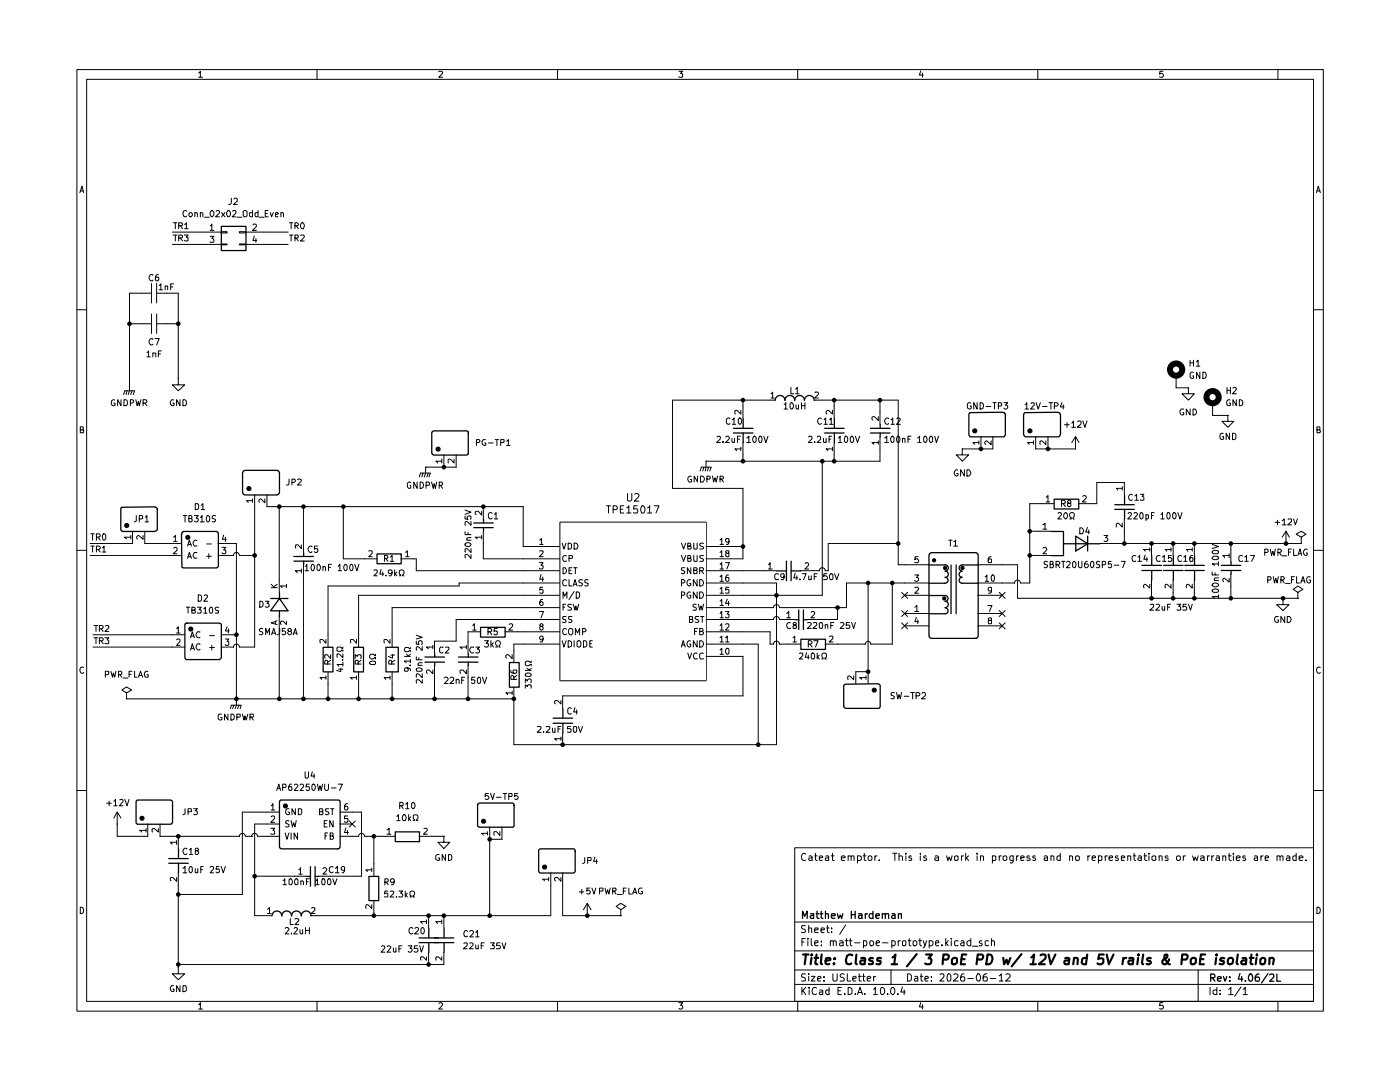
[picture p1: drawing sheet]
<svg xmlns="http://www.w3.org/2000/svg" width="279mm" height="216mm" viewBox="0 0 279 216" stroke-linecap="round" stroke-linejoin="round" font-family="sans-serif">
<g fill="none" stroke="#000" stroke-width=".2">
<path d="M15.3 13.9h248.8v187.9h-248.8zM17.3 15.8h244.8v184h-244.8zM39.6 14.6l.4-.4v1.2M39.6 15.4h.8M63.3 13.9v1.9M87.6 14.3l.6-.1 .1 .2-.1 .3-.6 .7h.7M111.3 13.9v1.9M135.5 14.2h.7l-.4 .4 .4 .1v.2v.5l-.7-.1M159.2 13.9v1.9M183.7 14.1l-.2 .9h.8M184.1 14.6v.8M207.1 13.9v1.9"/>
<path d="M232.1 14.2h-.6l-.1 .6 .2-.2h.3l.3 .3-.1 .4h-.7M255 13.9v1.9M15.9 38.4l.5-1.2 .3 1.2M16 38.1h.6M46.2 39.5v1l-.2 .2-.3 .1M46.7 39.7l.1-.2h.4l.1 .2v.4l-.7 .7h.7M262.7 38.4l.4-1.2 .4 1.2M262.8 38.1h.6M30.2 56.6v3.9M30.2 58.5h-4.4v19.5l-.2 .7M30.5 54.9l-.2-.1a.64 .64 0 0 0-.6 .6 .64 .64 0 0 0 .6 .6l.2-.1M31.3 58.5h4.3v17"/>
<path d="M31.3 56.6v3.9M31.6 54.8h-.3a.93 .93 0 0 0-.2 1.2h.5l.1-.5-.1-.2h-.5l-.1 .2M31.8 57l.3-.4v1.2M31.8 57.8h.6M33 57.1h.5v.7M33 57.1v.7M34.1 57.2h.4M34.4 46.3h9.7M34.4 48.8h9.7M34.6 44.4h.7M34.6 46.9h.7M34.6 56.6h-.5v1.2"/>
<path d="M35 44.4v1.2M35 46.9v1.2M35.7 45h.6l.1-.1-.1-.4-.6-.1v1.2M35.7 47.5l.6-.1 .1-.3-.1-.2h-.6v1.2M36 45l.4 .6M36 47.5l.4 .6M36.8 46.9h.7l-.3 .4 .3 .1v.6h-.7M36.9 44.8l.3-.4v1.2M36.9 45.6h.6M37.3 42.2l-.3-.2a.65 .65 0 0 0-.5 .6 .65 .65 0 0 0 .5 .7l.3-.2M37.8 42.5l.3-.1 .3 .3v.3l-.3 .3-.4-.3zM38.9 42.5l.3-.1 .2 .2v.7"/>
<path d="M38.9 42.4v.9M40 42.5l.3-.1 .2 .2v.7M40 42.4v.9M40.8 43.3h1M41.9 45h.2l.2-.3v1.3M41.9 47.2h.8l-.4 .4 .4 .2v.4l-.2 .1h-.6M41.9 46h.8M42.1 42.1l.2-.1a.68 .68 0 0 1 .4 .6 .68 .68 0 0 1-.4 .7 .81 .81 0 0 1-.2-1.2zM43.1 42.2l.2-.2 .4 .1 .1 .4-.8 .8h.8M44.1 46.2h1.2v.3h-1.2zM44.1 48.7h1.2v.2h-1.2zM44.2 42.4l.7 .9"/>
<path d="M44.9 42.4l-.7 .9M45.4 42.1a.56 .56 0 0 1 .6 .3 .56 .56 0 0 1-.2 .7v.1a.56 .56 0 0 1-.6-.4 .56 .56 0 0 1 .2-.6zM46.4 42.2l.2-.2h.3l.2 .2v.3l-.8 .8h.8M47.3 43.3h1M47.8 46.2h1.2v.3h-1.2zM47.8 48.7h1.2v.2h-1.2zM48.5 42.2l.3-.2 .5 .2v.9l-.3 .2-.5-.2zM49 46.3h8.5M49 48.8h8.5M50.4 42.5h-.6v.6l.2 .2 .4-.1M50.4 42v1.3M50.5 44.9l.4-.2 .3 .2v.3l-.8 .8h.8"/>
<path d="M50.7 47.1l-.2 .9h.7M51.1 47.6v.7M51.5 42.5h-.6v.6l.3 .2 .3-.1M51.5 42v1.3M51.8 43.3h.9M52.9 42.6h.5M53.5 42h-.6v1.3h.6M54 42.4l.2 .9 .3-.9M55 42.8l.6-.1-.2-.3-.4 .1v.7h.5M56.1 42.5l.3-.1 .2 .2v.7M56.1 42.4v.9M57.8 44.4h.6"/>
<path d="M57.8 46.9h.6M58.1 44.4v1.2M58.1 46.9v1.2M58.9 47.5l.6-.1v-.5h-.6v1.2M58.9 45h.6v-.5l-.6-.1v1.2M59.1 47.5l.4 .6M59.1 45l.4 .6M60 47l.6-.1 .1 .2-.1 .3-.6 .7h.7M60.1 44.5l.3-.1a.77 .77 0 0 1 .2 1.2h-.5a.94 .94 0 0 1 0-1.1zM15.3 61.8h2M22.9 79.8h-.1a.66 .66 0 0 0-.6 .4 .66 .66 0 0 0 .3 .7h.5v-.5h-.3M24.2 79.8v1.1l-.7-1.1v1.1"/>
<path d="M24.7 78.7l.2-.7h2l-.3 .7M24.7 79.8h.6l.1 .3v.6l-.1 .2h-.6zM25.3 78l-.1 .7M25.8 76.8h.1M25.8 64.6h4.4M26.4 78l-.3 .7M27.1 79.8l.3 1.1 .2-.8 .2 .8 .3-1.1M29.3 70.4l.4-.4v1.2M29.3 71.2h.7M30.2 62.7v3.8M30.5 70.5l.5-.1 .1 .8M30.5 67.7l-.2-.1a.64 .64 0 0 0-.6 .6 .64 .64 0 0 0 .6 .6l.2-.1"/>
<path d="M30.5 70.4v.8M30.9 67.6h.9l-.5 1.2M31.3 64.6h4.3M31.3 62.7v3.8M31.6 70.6h.4M32.2 70h-.6v1.2M34.6 79.8a.66 .66 0 0 0-.6 .4 .66 .66 0 0 0 .2 .7h.5v-.5h-.2M35.6 75.5v1.3h1.3l-1.3 1.2-1.2-1.2h1.2M35.6 75.5h.1M35.9 79.8v1.1l-.7-1.1v1.1M36.5 79.8h.4l.3 .3v.6l-.2 .2h-.5zM148.3 79.8v3.7"/>
<path d="M153.9 78.6l.3-.4v1.2M153.9 79.4h.6M154.7 79.8h-20.5v17.7h14.1v14h-7.4M157.8 77.3v1.3h.6M158.8 77.6l.3-.3v1.3M158.8 78.6h.6M162.5 79.8h16.8v32.9h6.1M162.7 78.3l.5-.1 .1 .4-.7 .8h.7M166.5 79.8v3.7M175.6 79.8v4.9M234.7 74.9v2.5h2.5M237.2 77.4v1.2h1.2l-1.2 1.2-1.3-1.2h1.3"/>
<path d="M237.2 77.4h.1M237.5 71.9v1.2M237.5 72.4h.7M238.2 74.3h-.4l-.3 .3v.6l.2 .2h.5v-.4h-.2M238.2 71.9v1.2M238.8 72.2l.3-.3v1.2M238.8 73.1h.7M239.5 74.3v1.2l-.7-1.2v1.2M240.1 74.3a.64 .64 0 0 1 .6 .6 .64 .64 0 0 1-.6 .6zM244.9 77.3v1.3M244.9 77.9h.7M245.5 79.8h-.1a.66 .66 0 0 0-.6 .4 .66 .66 0 0 0 .2 .7h.6v-.5h-.3"/>
<path d="M245.6 77.3v1.3M246.1 77.5l.4-.2 .2 .3-.7 1h.7M246.7 79.8v1.1l-.6-1.1v1.1M247.3 79.8l.6 .1 .1 .2v.6l-.2 .2h-.5zM262.1 61.8h2M16 85.8h.4l.2-.2-.1-.4h-.5v1.2h.6l.1-.5-.3-.1M26 80.4h.4l.3-.2-.1-.4h-.6v1.1M28.6 80.4h.5l.2-.2-.1-.4h-.6v1.1M28.9 80.4l.4 .5M50.4 99.9h-1.2l.4 .3M50.4 99.6v.6M50.8 98.7v30.4h-3a.59 .59 0 0 0-.6-.6 .59 .59 0 0 0-.6 .6"/>
<path d="M52.9 99.6v.7l-.9-.7-.3 .2 .1 .4M53.3 98.7v2.4h51.1v8h7.3M57.7 95.6v.8l-.2 .4h-.3M58.3 96.3h.4l.2-.3v-.3l-.6-.1v1.2M59.4 95.7l.5-.1 .2 .2-.7 1h.7M82 96.3l-.4-.1-.3 .3v.6l.3 .4 .4-.1v-.5h-.2M83.2 96.2v1.3l-.6-1.3v1.3M83.7 95.2l.2-.8h2l-.3 .8M83.8 96.2a.64 .64 0 0 1 .7 .6 .64 .64 0 0 1-.7 .7zM84.4 94.4l-.2 .8M84.9 93.2h.1M84.9 93.2v1.2l-.2 .8"/>
<path d="M85 96.9h.5l.2-.2v-.3l-.2-.2h-.5v1.3M85.4 94.4l-.2 .8M86.1 96.2l.4 1.3 .1-1 .3 1 .2-1.3M87.7 96.9l.5-.1v-.5l-.5-.1v1.3M87.9 96.9l.4 .6M88.2 92h-1.2l.3 .4M88.2 91.6v.8M88.6 90.8v2.4M90.6 91.6v.8l-.8-.8-.4 .2 .1 .6M91 90.8v2.4h-6.1M95.1 88.3l.6-.1 .1-.3-.2-.2h-.5v1.2M96.9 87.7h-.4a.61 .61 0 0 0-.3 .8 .61 .61 0 0 0 .8 .3v-.4h-.3"/>
<path d="M97.5 88.4h.9M98.8 87.7h.7M99.2 87.7v1.2M99.9 88.3l.7-.1v-.4l-.7-.1v1.2M101.1 88.1l.4-.4v1.2M101.1 88.9h.7M125.2 98.5v1.3l.3 .2 .4-.1 .2-.2v-1.2M126.7 98.6l.2-.1h.3l.3 .4-.9 1.1h.9M137.9 95.1a.59 .59 0 0 0-.7 .3 .59 .59 0 0 0 .3 .8l.5-.1v-.4h-.2M139.2 95v1.2l-.7-1.2v1.2M139.7 94l.3-.8h1.9l-.2 .8M139.8 95a.66 .66 0 0 1 .7 .4 .66 .66 0 0 1-.2 .8h-.5z"/>
<path d="M140.5 93.2l-.3 .8M140.9 92h.1M140.9 92v1.2l-.2 .8M141.1 95.6h.6v-.5l-.6-.1v1.2M141.4 93.2l-.2 .8M142.2 95l.2 1.2 .3-.9 .2 .9 .3-1.2M143.1 87.2l.4-.2 .3 .4-.8 .9h.8M143.7 95.6h.5l.2-.2-.1-.3-.6-.1v1.2M144 95.6l.4 .6M144.3 88.1v.2M144.9 87.2l.4-.2 .3 .4-.8 .9h.8M145.6 83.6l-.3-.2-.3 .3 .1 .8 .2 .2 .3-.2"/>
<path d="M146.1 87.5v.6l.1 .2 .4-.2M146.2 83.7l.3-.3v1.3M146.2 84.7h.6M146.6 87.5v.8M147.2 87.6h.4M147.3 83.7l.3-.3a.68 .68 0 0 1 .4 .6 .68 .68 0 0 1-.4 .7l-.3-.3zM147.8 87h-.6v1.3M147.8 89.6h-1.1l.3 .3M147.8 81.9v.7l-.8-.7-.3 .1v.6M147.8 89.2v.7M148.3 88.3v3.7M149 87.4h.2l.3-.4v1.3"/>
<path d="M149 88.3h.8M150.4 87.1l.2-.1 .3 .3v.8l-.3 .2a.71 .71 0 0 1-.2-1.2zM151.7 87a.68 .68 0 0 1 .4 .7 .68 .68 0 0 1-.4 .6l-.3-.5 .1-.6zM152.4 87l.4 1.3 .5-1.3M156.5 80.7l.3-.4v1.3M156.5 81.6h.7M157.7 80.6l.2-.3a.68 .68 0 0 1 .5 .7 .68 .68 0 0 1-.5 .6l-.2-.2zM158.9 80.8v.6l.1 .2 .4-.2M159.4 80.8v.8M160 80.3v1.3M160 80.9h.6M160.6 80.3v1.3"/>
<path d="M161.4 87.2l.4-.2 .3 .4-.8 .9h.8M162.6 88.1v.2M163.1 87.2l.2-.2h.3l.2 .2v.4l-.7 .7h.7M163.9 83.6l-.2-.2a.65 .65 0 0 0-.5 .6 .65 .65 0 0 0 .5 .7l.2-.2M164.1 92v26.8h-23.2M164.4 87.5v.7l.3 .1 .2-.2M164.4 83.7l.4-.3v1.3M164.4 84.7h.7M164.9 87.5v.8M165.5 87.6h.3M165.5 83.7h.2l.2-.3v1.3M165.5 84.7h.8"/>
<path d="M166 87h-.5v1.3M166.1 89.6h-1.2l.3 .3M166.1 81.9v.7l-.9-.7-.3 .2v.4l.1 .1M166.1 89.2v.7M166.5 88.3v3.7M167.3 87.4h.2l.2-.4v1.3M167.3 88.3h.7M168.8 87a.68 .68 0 0 1 .4 .7 .68 .68 0 0 1-.4 .6l-.3-.5 .1-.6zM169.9 87a.68 .68 0 0 1 .5 .7 .68 .68 0 0 1-.5 .6l-.2-.2v-.8zM170.7 87l.4 1.3 .5-1.3M175.3 88.3h-1.3l.3 .3M175.3 83.1v.8l-.8-.8h-.3l-.2 .2v.4l.2 .1"/>
<path d="M175.3 88v.6M175.6 87.1v4.9h-34.7M176.6 87.4h.1l.3-.4v1.3M176.6 88.3h.7M177.3 83.6l-.2-.2a.64 .64 0 0 0-.6 .6 .64 .64 0 0 0 .6 .7l.2-.2M177.8 83.7l.4-.3v1.3M177.8 84.7h.7M177.9 87.1l.3-.1 .2 .3v.8l-.2 .2a.71 .71 0 0 1-.3-1.2zM179 83.6l.4-.2 .3 .3-.8 1h.8M179.2 87a.68 .68 0 0 1 .4 .7 .68 .68 0 0 1-.4 .6l-.3-.5 .1-.6zM180.1 87.6l.2-.1h.3v.8M180.1 87.5v.8"/>
<path d="M181.2 87.6h.4M181.8 87h-.6v1.3M183.2 87.4l.3-.4v1.3M183.2 88.3h.6M184.6 87a.68 .68 0 0 1 .4 .7 .68 .68 0 0 1-.4 .6l-.3-.2v-.8zM185.6 87.1l.3-.1 .2 .3v.8l-.2 .2a.71 .71 0 0 1-.3-1.2zM186.5 87l.4 1.3 .4-1.3M191.1 93.8l-.1-.1a.64 .64 0 0 0-.6 .6 .64 .64 0 0 0 .5 .7l.3-.2v-.3h-.3M192 89.6v1.2h1.3l-1.3 1.2-1.1-1.2h1.1M192 89.6h.1M192.5 93.7v1.3l-.8-1.3v1.3M193 93.7a.65 .65 0 0 1 .7 .7 .65 .65 0 0 1-.7 .6z"/>
<path d="M193.7 80.4l-.3-.1-.3 .4v.6l.3 .3 .4-.2v-.4h-.2M195 80.3v1.3l-.7-1.3v1.3M195.3 88.3h-1.1l.3 .3M195.3 88v.6M195.6 80.3a.64 .64 0 0 1 .7 .7 .64 .64 0 0 1-.7 .6zM195.8 87.1v2.5M196.8 81.1h.9M197.8 88v.7l-.9-.7-.4 .2 .2 .4M198.1 87.1v2.5h-6.1M198.1 80.3h.7M198.5 80.3v1.3M199.2 81l.6-.1v-.5l-.6-.1v1.3"/>
<path d="M200.3 80.3h.8l-.4 .6 .4 .1v.4l-.2 .2h-.4l-.2-.2M204.6 80.7h.1l.2-.4v1.3M204.6 81.6h.7M205.8 80.5l.4-.2 .2 .4-.7 .9h.7M206.3 88.3h-1.2l.3 .3M206.3 88v.6M206.7 87.1v2.5h8M206.8 80.3l.4 1.3 .4-1.3M208 81.1h1M208.7 88v.7l-.8-.7-.4 .1 .1 .5M208.8 99.2l.3-.3v1.3M209.1 87.1v2.5"/>
<path d="M209.3 80.3h.8M209.7 80.3v1.3M210.4 81h.5l.3-.4-.3-.3h-.5v1.3M211.9 80.3l-.3 .9h.8M212.2 80.8v.8M212.4 84.8h1M213 84.3v1M213.9 84.4l.3-.4v1.3M213.9 85.3h.8M214.7 89.6h.1M214.7 87.1l-.8 1.2M214.7 87.1l.6 1.2"/>
<path d="M214.7 87.1v2.5M215.1 84.2l.1-.2 .5 .1 .1 .5-.8 .7h.8M216.1 99.1l.2-.2 .4 .1 .1 .4-.8 .8h.8M216.1 84l.4 1.3 .4-1.3M224 97.5h-1.2l.3 .3M224 97.1v.7M224.4 98.7v-2.4h-5.5v4.2h-3.7M226 98.7a.61 .61 0 0 0-.8 .3 .61 .61 0 0 0 .3 .8l.5-.1M226.5 99l.3-.4v1.2M226.5 99.8h.7M227.6 98.6h.7l-.4 .5 .4 .1v.5h-.7M236.2 81.6h-.5a.61 .61 0 0 0-.2 .8 .61 .61 0 0 0 .7 .3v-.4h-.1"/>
<path d="M237.5 81.6v1.2l-.8-1.2v1.2M238.1 81.6h.4a.66 .66 0 0 1 .3 .8 .66 .66 0 0 1-.7 .4zM242 80.4v2.5h3M244.1 86.5l-.1-.1a.64 .64 0 0 0-.6 .6 .64 .64 0 0 0 .5 .7l.3-.2v-.4h-.3M245 82.9v1.2h1.2l-1.2 1.2-1.1-1.2h1.1M245 82.9h.1M245.4 86.4v1.3l-.7-1.3v1.3M246 86.4a.52 .52 0 0 1 .7 .4v.6a.52 .52 0 0 1-.7 .3zM262.8 85.8h.4l.2-.2-.1-.4h-.5v1.2h.6l.1-.5-.3-.1M15.3 109.8h2M18 110.8h18.2M18.1 109h.7"/>
<path d="M18.1 106.5h.7M18.5 106.5v1.3M18.5 109v1.2M19.2 109.6h.5l.3-.2-.1-.3-.7-.1v1.2M19.2 107.2l.7-.1 .1-.3-.3-.3h-.5v1.3M19.6 109.6l.4 .6M19.6 107.2l.4 .6M20.4 109.3l.4-.3v1.2M20.4 110.2h.7M20.7 106.5l.4 .3v.7l-.3 .3a.75 .75 0 0 1-.1-1.3zM26.1 107.2h-1.3l.5 .3M26.1 106.8v.7"/>
<path d="M26.4 106v2.5h-8.4M27.2 102.9v1.1l-.4 .1M27.8 103.5h.7v-.5l-.2-.1h-.5v1.2M28.6 106.8v.8l-1-.8-.3 .3 .2 .4M28.9 106v2.5h7.3M29 103.2l.3-.3v1.2M29 104.1h.7M34.6 107.2l.4-.4v1.2M34.6 109.4l.2-.2 .4 .1 .1 .5-.7 .7h.7M34.6 108h.7M36.6 102.9h.7M36.9 102.9v1.2"/>
<path d="M37.4 109l.4-1.2 .4 1.2M37.4 111.4l.4-1.2 .4 1.2M37.5 108.6h.6M37.5 111.1h.6M37.7 103.5l.6-.1v-.4l-.2-.1h-.4v1.2h.6l.1-.4-.3-.2M38.8 102.9h.8l-.5 .5 .4 .1v.6h-.5l-.2-.1M39 100.5h.5l.1 .3v.6l-.1 .2-.5 .1zM39.3 107.9a.61 .61 0 0 0-.8 .3 .61 .61 0 0 0 .3 .8l.5-.1M39.3 110.3l-.5-.1a.61 .61 0 0 0-.3 .8 .61 .61 0 0 0 .8 .3M39.6 118.7h.3l.3 .3v.6l-.3 .4h-.3zM40 103.2h.2l.1-.3v1.2M40 104.1h.7"/>
<path d="M40.2 100.8l.3-.3v1.2M40.2 101.7h.6M40.7 118.9l.5-.2 .2 .3-.7 1h.7M41.3 111h.9M41.3 108.5h.9M41.4 102.9l.4 .2v.8l-.2 .2a.75 .75 0 0 1-.2-1.2zM41.7 110.5v.9M43 103l-.5-.1-.1 .1v.4l.6 .4-.2 .3h-.4M43.5 110.8h3.1M43.5 108.5h3.7v32.2l-.3 .7M44.3 109.2h.8l-.5 .5 .5 .1v.5l-.2 .2h-.4l-.2-.2M44.6 106.8l-.2 .8h.7"/>
<path d="M45 107.2v.8M46.6 110.8h.1M46.6 110.8a.59 .59 0 0 1 .6-.6 .59 .59 0 0 1 .6 .6h3M51.8 120h.5a.66 .66 0 0 1 .2 .7 .66 .66 0 0 1-.7 .5zM52.9 120h.8l-.4 .4 .3 .1 .1 .1-.1 .5h-.7M54.1 117.3h1.2M54.1 116.6l.7 .7M55.3 116.6l-.7 .5M55.7 101.1v17.1M57.2 116.9h-1.2l.3 .4M57.2 116.6v.7M60.1 113.9h-1.2l.4 .2v.2"/>
<path d="M60.1 108.7v.8l-.6-.8h-.5v.7M60.1 113.5v.8M60.6 101.1v9.1M60.6 112.7v26.7M60.9 113l.3-.4v1.3M60.9 113.9h.7M62.3 109.1l-.2-.1a.64 .64 0 0 0-.6 .6 .64 .64 0 0 0 .6 .6l.2-.1M62.3 112.6a.68 .68 0 0 1 .5 .6 .68 .68 0 0 1-.5 .7l-.2-.5 .1-.6zM63.4 109h-.6v.6l.6-.1v.7h-.5l-.1-.1M63.5 112.6a.68 .68 0 0 1 .5 .6 .68 .68 0 0 1-.5 .7l-.2-.3v-.7zM64.5 113.2l.1-.2 .4 .2v.7M64.5 113v.9"/>
<path d="M65.6 113.2h.4M66.1 112.6h-.5v1.3M67.5 113l.3-.4v1.3M67.5 113.9h.7M68.5 101.1v10.4h6.7M68.8 112.7l.2-.1 .3 .3v.7l-.3 .3a.71 .71 0 0 1-.2-1.2zM70 112.6a.68 .68 0 0 1 .5 .6 .68 .68 0 0 1-.5 .7l-.2-.5 .1-.6zM70.8 112.6l.4 1.3 .4-1.3M73.6 110h.7v.4l-.7 .7h.7M74.6 113.8h.7v.4l-.7 .7h.7M76.1 113.6l-.3 1h.8M76.4 114.1v.8"/>
<path d="M76.7 111.4h.6v-.5l-.6-.1v1.2M77 114.8v.1M77 111.4l.4 .6M77.9 111.2l.4-.4v1.2M77.9 112h.7M78.3 114.2l-.1 .2a.42 .42 0 0 1-.6-.1 .42 .42 0 0 1 0-.5l.4-.1 .3 .3-.2 .8-.4 .1M78.8 113.7v1.2M78.8 114.5l.4 .4M79.2 114.1l-.4 .5M79.7 114.9h.2v-.2l-.2-.1v-.7l.3-.2 .5 .2 .1 .5-.3 .5h.3M80 111.5h3.1v2.4h28.6M81 110.2l.3-.3v1.2"/>
<path d="M81 111.1h.6M92.8 108.5h.1a.66 .66 0 0 1 1.1 .2l-.1 .1a.64 .64 0 0 1-1.1-.1zM92.8 106.1v.6h1.2M92.8 103v.5l.6 .1-.2-.1v-.4l.2-.1h.5v.6M92.8 101.8l1.2 .4-1.2 .4M93.2 107.8h.8M93.4 106.3v.4M94 110.7v.7l-.7-.7h-.5l.1 .6M94 109.5v.7l-.8-.7-.4 .1 .1 .6M94 107.3l-.8 .1v.2l.1 .2M94 104.1v.7l-.8-.7-.4 .1 .1 .6M96.1 107.2h-1.3l.4 .3"/>
<path d="M96.1 102v.8l-.7-.8h-.4l-.2 .2v.3l.2 .2M96.1 106.8v.7M96.5 106v5.5h15.2M96.5 101.1v2.4M98.2 102.4l-.2-.1-.4 .1v.9a.37 .37 0 0 0 .3 .3 .37 .37 0 0 0 .3-.2M98.7 102.6l.3-.3v1.2M98.7 103.5h.6M107.6 112.3h.8l-.4 .5 .3 .1v.6h-.5l-.2-.1M107.7 107.8l.4-.4v1.2M107.7 110l.6-.1 .1 .3-.8 .9h.8M107.7 108.6h.7M108 114.6l-.3 1h.8"/>
<path d="M108.3 117.2h-.5l-.1 .6 .2-.2 .4 .1v.7l-.6-.1M108.3 119.6l-.4 .1-.2 .9a.35 .35 0 0 0 .4 .2 .35 .35 0 0 0 .3-.2l-.1-.5h-.2h-.3l-.1 .2M108.3 115.1v.9M111.7 116.3h-20.1v.6h-26.1v12.2M111.7 118.8h-40.1v10.3M111.7 104.2h29.2v31.6h-29.2zM112.2 108.4l.3 1.2 .5-1.2M112.4 113.3h.4a.66 .66 0 0 1 .2 .7 .66 .66 0 0 1-.6 .5zM112.4 119.4v-1.3l.3 .9 .4-.9v1.3M113.1 110.9l-.3-.1a.67 .67 0 0 0-.5 .5 .67 .67 0 0 0 .2 .7l.6-.1M113.1 115.8l-.3-.1a.65 .65 0 0 0-.5 .6 .65 .65 0 0 0 .5 .6l.3-.1M113.4 108.4l.7 .2v.7l-.3 .3h-.4z"/>
<path d="M113.6 111.4h.6v-.5l-.6-.1v1.2M113.6 115.7v1.2h.6M113.6 113.8h.4M114.2 113.3h-.6v1.2h.6M114.4 116.9l.3-1.2 .5 1.2M114.5 113.3h.7M114.5 116.6h.6M114.6 108.4a.66 .66 0 0 1 .7 .4 .66 .66 0 0 1-.2 .8h-.5zM114.6 118l-1 1.6M114.8 113.3v1.2M115 118.1l.5 .1 .2 .2v.6l-.4 .4h-.3zM116.3 115.7h-.5l-.3 .2 .2 .3 .5 .2 .1 .3-.3 .2-.5-.1"/>
<path d="M117.4 115.7h-.5l-.2 .2 .1 .3 .6 .2v.4l-.3 .1-.4-.1M121 100.9h.9M121.4 100.9v1.5M122.4 101.7l.7-.1a.45 .45 0 0 0-.1-.7h-.6v1.5M123.8 101.6h.5M124.5 100.9h-.7v1.5h.7M125.1 101.3l.4-.4v1.5M125.1 102.4h.8M127.2 100.9h-.7l-.1 .7h.8v.8l-.8-.1M128 101l.2-.1a.87 .87 0 0 1 .3 1.5h-.5l-.1-.5zM129.2 101.3l.4-.1v-.3v1.5M129.2 102.4h.9"/>
<path d="M130.6 100.9h.9l-.6 1.5M136 118.8h.4l.3-.3-.1-.3-.6-.1v1.3M136 116.3l.6-.1 .1-.3-.3-.2h-.4v1.2M136 110.8l.4 1.2 .4-1.2M136 108.4l.4 1.2 .4-1.2M136.7 113.3h-.6l-.1 .4a.57 .57 0 0 1 .6 .7h-.6M137.3 111.4l.5-.1v-.4l-.5-.1v1.2h.5l.1-.4-.3-.2M137.3 109l.5-.1v-.4l-.5-.1v1.2h.5l.1-.4-.3-.2M137.8 118.2l-.1-.1a.64 .64 0 0 0-.6 .6 .64 .64 0 0 0 .5 .7l.3-.2v-.4h-.3M137.8 115.7h-.1a.64 .64 0 0 0-.6 .6 .64 .64 0 0 0 .5 .6l.3-.1v-.4h-.3M137.9 113.3v1.2l-.7-1.2v1.2M138.5 113.8h.5l.1-.3-.1-.2h-.5v1.2h.5l.1-.1v-.4l-.2-.2"/>
<path d="M138.5 110.8v1.2l.6-.1v-1.1M138.5 108.4v1.2l.6-.1v-1.1M139.1 118.1v1.3l-.7-1.3v1.3M139.1 115.7v1.2l-.7-1.2v1.2M139.6 118.1a.65 .65 0 0 1 .8 .6 .65 .65 0 0 1-.8 .7zM139.6 115.7a.65 .65 0 0 1 .8 .6 .65 .65 0 0 1-.8 .6zM139.6 113.9l.7-.1 .1-.3-.2-.2h-.6v1.2M140 113.9l.4 .6M140.4 110.9h-.7l-.1 .3 .3 .2h.2l.3 .4-.2 .2h-.6M140.4 108.5h-.7v.4l.5 .2 .2 .3-.2 .2h-.6M140.9 109.1h7.4M140.9 113.9h14.1"/>
<path d="M140.9 116.3h14.1v32.3h-52.4v-11.5M143.7 120l.3-.4v1.2M143.7 117.5l.3-.3v1.2M143.7 115.1l.3-.4v1.3M143.7 112.6l.3-.3v1.2M143.7 110.2l.3-.3v1.2M143.7 107.8l.3-.4v1.2M143.7 108.6h.7M143.7 118.4h.7M143.7 116h.7M143.7 113.5h.7M143.7 111.1h.7"/>
<path d="M144.8 112.3h.8l-.5 1.2M145.1 110.4l-.3-.3 .2-.2h.4l.1 .3-.2 .2h-.3l-.2 .3 .1 .3 .2 .1 .4-.1v-.5l-.2-.1M145.1 119.5l-.3 .9h.8M145.4 114.7l-.4 .2-.2 .8 .3 .3 .4-.2-.1-.6h-.4l-.2 .2M145.4 120v.8M145.5 117.2h-.6l-.1 .6 .2-.2h.3l.2 .2v.5h-.7M145.5 107.9l-.2 .3h-.2l-.3-.3 .1-.4h.6v.9l-.2 .2h-.3M153.4 112.6h.1l.2-.3v1.2M153.4 113.5h.7M155.4 114.6h-.1a.45 .45 0 0 0-.7 .1v.7l.2 .3 .6-.1M156.5 115l-.2 .2-.4-.1v-.5h.6v.8l-.2 .3h-.4M158.7 114.4l-.3 .9h.8"/>
<path d="M159 114.9v.8M159.6 115.6v.1M159.8 113.9h3.7M160.1 114.5h.8l-.5 1.2M160.7 112.4l.4-.1 .3 .3-.8 .9h.8M161.4 114.9v.8l.5-.1M161.9 114.9v.8M162.5 115.1h.4M163.1 114.5h-.6v1.2M163.5 113.9h.1M165 114.5h-.6v.6l.1-.2h.4l.2 .2v.4l-.1 .2-.6-.1M165.6 114.6l.4-.1 .2 .2v.8l-.1 .2-.5-.1z"/>
<path d="M166.6 114.5l.4 1.2 .4-1.2M173.2 116.3v20.1M178.1 116.3v12.2h-4.3a.55 .55 0 0 0-.6-.5 .55 .55 0 0 0-.5 .5M179.3 108.5h-14v5.4h-.6a.59 .59 0 0 0-.6-.6 .59 .59 0 0 0-.6 .6M179.9 118.2l1.2 1.2M180.5 118.8h4.9M181.1 118.2l-1.2 1.2M182.6 117.3l.5-.1 .2 .2-.7 1h.7M182.6 114.7h.7l-.4 .5 .4 .2v.3l-.2 .3h-.4l-.1-.2M183.2 111.1h-.6v.6l.5-.2 .2 .3v.3l-.1 .2-.6-.1M185.4 116.3h-16.5v4.9h-13.3a.59 .59 0 0 0-.6-.6 .59 .59 0 0 0-.6 .6M189.3 107.8h.7"/>
<path d="M189.7 107.8v1.2M190.4 108.1l.3-.3v1.2M190.4 109h.7M195.1 116.3h7.4M195.1 118.8h4.9M195.1 112.7h8v6.7h55.9M196.6 115.1h.2l.2-.4v1.3M196.6 116h.7M197.8 111.1l-.4 .1-.2 .9 .1 .2 .6-.1v-.5l-.2-.2-.4 .1-.1 .2M197.9 117.7l-.2 .2h-.4v-.6h.6v.8l-.2 .3h-.4M198.1 114.7a.68 .68 0 0 1 .4 .7 .68 .68 0 0 1-.4 .6l-.3-.5 .1-.6zM199.4 118.2l1.2 1.2"/>
<path d="M200.6 118.2l-1.2 1.2M202.5 116.3h.1M205.5 106h4.2M205.5 110.8h4.2M208.1 104.7l.5-.3v1.2M208.1 109.4l.5-.2 .3 .3-.1 .3-.7 .7h.8M208.1 105.6h.8M208.8 100.2h.7M209.1 112.1l-.5-.1-.2 .2v.3l.7 .4-.3 .4-.4-.1M209.6 112.6l.6-.1v-.3l-.2-.2h-.4v1.3l.6-.1v-.3l-.2-.3M210.3 100.5h-4.8v15.8h-1.9a.59 .59 0 0 0-.5-.6 .59 .59 0 0 0-.6 .6M210.8 112.7h.5l.2-.4-.2-.3h-.5v1.3"/>
<path d="M211.1 112.7l.4 .6M211.2 102.4l.4-.1 .3 .3-.8 .9h.8M211.9 100.5l.6-.1 .1-.3-.2-.3h-.5v1.3M211.9 112h.6M212.2 112v1.3M212.2 100.5l.4 .6M212.6 102.3a.68 .68 0 0 1 .5 .6 .68 .68 0 0 1-.5 .6 .75 .75 0 0 1 0-1.2zM212.9 112.2l.4-.2 .3 .2v.3l-.8 .8h.8M213.3 100.4l-.3-.3 .1-.2 .5-.1 .1 .4-.1 .2h-.5l-.1 .2 .1 .4 .2 .1 .4-.2v-.4l-.1-.1M213.5 103.5h.3v-.2l-.3-.3 .1-.6 .2-.1 .5 .1a.6 .6 0 0 1-.2 .9v.2h.3M214.3 112a.68 .68 0 0 1 .4 .6 .68 .68 0 0 1-.4 .7l-.2-.3v-.7zM215.2 112v1l.3 .3 .4-.2v-1.1"/>
<path d="M215.5 105.3a.66 .66 0 0 1 .7 .4 .66 .66 0 0 1-.2 .8h-.5zM217 112l-.4 .2-.2 .8 .3 .3h.2l.3-.3v-.3l-.2-.2h-.4l-.2 .2M217 105.2l-.3 1h.7M217.3 105.7v.8M217.7 112.2l.3-.2 .3 .3v.7l-.3 .3a.72 .72 0 0 1-.3-1.1zM219.5 112.1l-.4-.1-.3 .3 .1 .2 .5 .2v.5h-.6M219.5 108.5h40.2M220 112.7h.5l.2-.2v-.3l-.2-.2h-.5v1.3M220.3 106.8h.8l-.4 .5 .4 .2-.1 .4h-.7M221.8 112h-.5l-.1 .6 .6-.1v.7l-.5 .1-.1-.2M222.4 112.8h.9M223.8 112h.8l-.6 1.3"/>
<path d="M224 104.4v.8l-.9-.8-.3 .2 .1 .6M224.4 103.5v5M225.1 102.4l.5-.1 .2 .3-.7 .9h.7M226.3 102.4l.5-.1 .2 .3-.7 .9h.7M226.7 110.9l-.3-.1a.67 .67 0 0 0-.5 .5 .67 .67 0 0 0 .3 .7l.5-.1M227.1 111.2l.3-.4v1.2M227.1 112h.8M227.6 102.4l.3-.1 .2 .2v.8l-.2 .2a.71 .71 0 0 1-.3-1.1zM228.5 110.7l-.2 .9h.7M228.7 102.8h.5v.6l-.2 .1h-.3M228.7 102.7v1.2M228.9 111.3v.7"/>
<path d="M229.5 109.6h-1.3l.3 .4M229.5 116.6v.7l-1-.7-.3 .2 .2 .5M229.5 109.3v.7M229.8 108.5v2.3M229.8 115.7v3.7M229.8 102.9h.3M230.3 102.3h-.5v1.2M231.5 110.9a.61 .61 0 0 0-.8 .3 .61 .61 0 0 0 .3 .8l.5-.1M231.7 102.6h.1l.2-.3v1.2M231.7 103.5h.6M232 111.2l.3-.4v1.2M232 112h.7"/>
<path d="M233.1 102.3a.68 .68 0 0 1 .4 .6 .68 .68 0 0 1-.4 .6l-.2-.5v-.6zM233.7 109.6h-1.2l.4 .4M233.7 116.6v.7l-.8-.7-.4 .2 .1 .5M233.7 109.3v.7M233.8 110.8h-.6v.6l.4-.1 .3 .2-.2 .5-.5-.1M234.1 108.5v2.3M234.1 115.7v3.7M234.3 102.3a.68 .68 0 0 1 .4 .6 .68 .68 0 0 1-.4 .6l-.3-.2v-.8zM235.1 102.3l.4 1.2 .4-1.2M235.8 110.9l-.2-.1a.67 .67 0 0 0-.5 .5 .67 .67 0 0 0 .2 .7l.5-.1M236.2 111.2l.4-.4v1.2M236.2 112h.7"/>
<path d="M237.9 109.6h-1.2l.4 .4M237.9 116.6v.7l-.8-.7-.4 .2 .1 .5M237.9 109.3v.7M238 110.8l-.4 .1-.2 .4 .1 .7h.5a.43 .43 0 0 0 .1-.5 .43 .43 0 0 0-.6-.2l-.1 .2M238.4 108.5v2.3M238.4 115.7v3.7M241.9 114.1v.6h1.3M241.9 111.3l.3-.3h.7l.2 .1 .1 .3a.78 .78 0 0 1-1.3-.1zM241.9 110.1a.9 .9 0 0 1 1.3 0l-.1 .3-.2 .1h-.7zM241.9 108.6l1.3 .5-1.3 .4M242 117.7l.4-.2 .7 .1 .1 .3-.3 .3h-.7l-.3-.3zM242 116.5a.75 .75 0 0 1 1.2 .3 .71 .71 0 0 1-.7 .3 .71 .71 0 0 1-.6-.4z"/>
<path d="M242.3 115.8h.9M242.5 114.3v.4M243.2 119h-1.3l.4 .4M243.2 115.3h-.7l-.2 .2 .2 .3M243.2 112.5h-1.3l.4 .4M243.2 112.1v.8M243.2 118.7v.7M245.3 110.8h-1.3l.4 .3v.2M245.3 115.4v.8l-.9-.8-.4 .3 .2 .4M245.3 110.5v.8M245.6 108.5v3.6M245.6 114.6v4.8"/>
<path d="M248 110.9h-.1a.45 .45 0 0 0-.7 .2v.7l.2 .2 .6-.1M248.4 111.2l.4-.4v1.2M248.4 112h.7M249.5 110.8h.9l-.6 1.2M252.4 110.2h.6v-.6h-.6v1.2M253 115.7h.6v-.6h-.6v1.2M253.5 109.6l.3 1.2 .2-.8 .3 .8 .2-1.2M254.1 115.1l.3 1.2 .2-.9 .3 .9 .2-1.2M254.4 104.2h1M255 103.8v.9M255 110.2h.6l.1-.4-.2-.2h-.5v1.2M255.3 110.2l.4 .6"/>
<path d="M255.6 115.7h.6v-.6h-.6v1.2M255.9 103.9l.4-.4v1.2M255.9 110.9h.9M255.9 104.7h.7M255.9 115.7l.4 .6M256.1 119.4v1.2h1.1l-1.1 1.2-1.3-1.2h1.3M256.1 119.4h.1M256.6 116.4h.9M256.6 108.5h.1M256.6 106l-.7 1.2M256.6 106l.7 1.2M256.6 106v2.5"/>
<path d="M257.1 103.6l.6-.1v.6l-.7 .6h.7M257.2 110.2h.4M257.7 109.6h-.5v1.2M257.7 115.7h.5M258.2 109.6v1.2h.6M258.2 103.5l.3 1.2 .4-1.2M258.3 115.1h-.6v1.2M258.8 115.1v1.2h.6M259 118.2l1-.6-1-.7-.9 .7 .9 .6v1.2M259 119.4h.1M259 110.8l.4-1.2 .4 1.2M259.1 110.5h.6"/>
<path d="M259.6 116.3l.4-1.2 .5 1.2M259.7 107.2l.9-.6-.9-.6-1 .6 1 .6v1.3M259.7 108.5h.1M259.7 115.9h.6M260.9 109.6a.54 .54 0 0 0-.6 .1 .54 .54 0 0 0-.2 .6l.4 .5 .4-.1v-.4h-.2M261.5 115.1h-.4l-.2 .1v.9a.37 .37 0 0 0 .3 .2 .37 .37 0 0 0 .4-.1v-.5h-.3M262.1 109.8h2M16.7 133.2l-.3-.1a.6 .6 0 0 0-.5 .7 .6 .6 0 0 0 .7 .5l.1-.1M18.6 126.7h18.3M18.6 129.1h18.3M18.7 124.8h.8M18.7 127.3h.8"/>
<path d="M19.2 124.8v1.2M19.2 127.3v1.1M19.8 125.5h.5l.3-.3-.1-.3-.7-.1v1.2M19.8 127.8h.6l.2-.1-.1-.4h-.7v1.1M20.2 125.5l.4 .5M20.2 127.8l.4 .6M20.9 127.3h.8l-.3 .4 .3 .1v.6h-.8M21 124.9h.7v.4l-.8 .7h.8M21 134.6h.5l.2-.1v-.5l-.7-.1v1.2M22.1 133.9l.4 1.2 .1-.8 .3 .8 .2-1.2M23.6 134.6l.6-.1v-.5l-.6-.1v1.2M23.9 134.6l.4 .5"/>
<path d="M24.6 135.3h.9M25.3 138.3l1-.6-1-.6-1 .6 1 .6v1.1M25.3 139.4h.1M25.3 139.4h77.3M25.8 134.5h.4M26.4 133.9h-.6v1.2M26.9 133.9v1.2h.5M27.6 135.1l.4-1.2 .5 1.2M27.8 134.8h.5M29.5 134l-.1-.1a.66 .66 0 0 0-.6 .5 .66 .66 0 0 0 .3 .7l.5-.1v-.4h-.3M35.2 125.4h.2l.2-.3v1.2M35.2 127.7l.2-.2h.4l.1 .2v.3l-.7 .8h.7"/>
<path d="M35.2 126.3h.7M37.2 121.2h.7M37.5 121.2v1.1M38 127.3l.4-1.2 .4 1.2M38 129.7l.4-1.3 .4 1.3M38.1 126.9h.6M38.1 129.4h.6M38.3 121.8l.6-.1v-.5h-.6v1.1h.6l.1-.5h-.3M39.4 121.2h.8l-.5 .5h.4l.1 .1-.1 .5h-.7M39.9 126.2l-.5-.1a.61 .61 0 0 0-.2 .7 .61 .61 0 0 0 .7 .4M39.9 128.6l-.2-.2a.6 .6 0 0 0-.6 .7 .6 .6 0 0 0 .8 .5v-.1M40.7 121.5l.3-.3v1.1"/>
<path d="M40.7 122.3h.6M41.8 129.2h1M41.8 126.8h1M41.9 121.2h.3l.2 .2v.8l-.1 .1h-.4l-.1-.4zM42.3 128.8v.9M43.6 121.2h-.6v.5l.5 .1 .1 .4-.1 .1h-.6M44.1 126.7h3.1M44.1 129.1h2.5M45 127.5h.7l-.4 .5 .4 .1v.5l-.2 .2h-.4l-.1-.2M45.3 125.1l-.3 .8h.7M45.6 125.5v.8M46.6 129.1h.1"/>
<path d="M47.2 139.4h.1M52.4 125.5l-.4-.1-.2 .2 .1 .4 .5 .2v.3l-.1 .2-.5-.1M53 126.7v-1.3l.4 .9 .4-.9v1.3M54.2 126.7l.4-1.3 .5 1.3M54.3 126.3h.6M55 124v.5M55.3 123.9l-1.2 .4 1.2 .3M55.7 123v16.4M55.8 125.4v.9l-.5 .4M56.9 125.4h-.6v.6h.6v.6l-.4 .1-.2-.2M57.2 124v.6l-.7-.6h-.4v.6M57.7 126l-.3-.4 .3-.2h.2l.3 .3-.8 .5v.2l.3 .3h.2l.3-.3v-.2l-.3-.2"/>
<path d="M58.5 126.7l.4-1.3 .4 1.3M58.6 126.3h.6M65 135.2h-1.1l.3 .4M65 127.6v.8l-.6-.8-.5 .1v.6M65 134.9v.7M65.4 132.5v-.6l-.2-.2-.3 .1-.1 .7h1.2M65.5 134v5.4M66 130.6v.8l-.7-.8h-.4v.7M66 131.7l-.6 .5M67.6 133.5h.8M68 133.3v.7l-.8-.2M68.3 131.7h.1"/>
<path d="M68.4 132.6h-1.2l.4 .3M68.4 130.5v.7l-.8-.7-.4 .1 .1 .5M68.4 129.1v.3h-.2l-.2-.3h-.6l-.2 .2v.5l.2 .2h.6l.2-.3h.2v.3M68.4 132.2v.7M70.9 131.4v-.8l.4 .4 .2-.4h.5v.8M71.1 135.2h-1.1l.3 .4M71.1 127.6v.8l-.6-.8-.5 .1v.6M71.1 134.9v.7M71.5 132.5v-.6l-.2-.2-.3 .1-.1 .7h1.2M71.6 134v5.4M72.1 131.7l-.6 .5M73.9 132h1l.1 .4-.2 .2h-.8l-.2-.3z"/>
<path d="M75 130.6v.2h-.2l-.2-.2h-.7l-.1 .3a.52 .52 0 0 0 .4 .6 .52 .52 0 0 0 .6-.4h.2v.4M77.8 135.2h-1.2l.4 .4M77.8 127.6v.8l-.6-.8-.6 .1 .1 .6M77.8 134.9v.7M78 130.7h.8M78.2 132.5v-.6l-.2-.2-.3 .1-.1 .7h1.2M78.3 134v5.4M78.3 130.6v.7l-.8-.3M78.8 131.7l-.6 .5M80.7 131h1.2M81.1 130.6l.5 .4M81.2 133.3l.3 .2v.3l-.2 .1h-.5l-.1-.4 .3-.2 .8 .1 .1 .5"/>
<path d="M81.8 132.8h.1M81.9 131.9h-1.2l.3 .3M81.9 129.2v.3l-.4-.3h-.6l-.2 .3 .2 .5h.6l.2-.2h.2v.2M81.9 131.6v.6M81.9 130.6l-.4 .3M83.1 133.4a.75 .75 0 0 1 1.2 .3l-.3 .2h-.8l-.1-.1zM83.1 131.1v.6h1.2M83.1 127.9v.6l.5 .1v-.7h.6v.7M83.1 126.7l1.2 .5-1.2 .3M83.4 132.8h.9M83.6 131.2v.5M84.3 135.6v.7l-.7-.7-.5 .1 .1 .6"/>
<path d="M84.3 134.5v.7l-.9-.7h-.3l.1 .6M84.3 132.2h-.7l-.2 .2 .2 .4M84.3 129v.8l-.9-.8-.3 .2 .1 .5M86.4 129.1h-1.3l.3 .4M86.4 133.7v.8l-.8-.8h-.3l-.2 .2v.3l.2 .2M86.4 128.8v.7M86.7 132.8v6.6M88.4 129.2l-.5-.1-.2 .3v.6a.45 .45 0 0 0 .7 .2M88.7 135.3l.1-.2h.4l.2 .3-.1 .3-.6 .7h.7M88.9 129.2l.6-.1 .1 .4-.8 .8h.8M89.9 135.3l.1-.2 .4 .1 .1 .5-.7 .7h.7M91 135.7l.2-.1 .4 .1v.7"/>
<path d="M91 135.6v.8M92.1 135.7h.5M92.7 135.1h-.6v1.3M93.1 129.1h-1.3l.4 .4M93.1 133.7v.8l-.7-.8h-.4l-.2 .2v.3l.2 .2M93.1 128.8v.7M93.4 132.8v6.6M94.3 124.8l.4-.3v1.2M94.3 125.7h.7M94.5 129.2l-.5-.1a.61 .61 0 0 0-.2 .8 .61 .61 0 0 0 .7 .3M94.8 135.1h-.6l-.1 .6h.7v.5l-.3 .2-.4-.2M94.9 129.1h.8l-.4 .4 .3 .1v.6h-.7"/>
<path d="M95.3 135.4l.2-.3a.68 .68 0 0 1 .5 .7 .68 .68 0 0 1-.5 .6l-.2-.3zM95.9 126.1h-2.5v4.3M96.3 135.1l.4 1.3 .4-1.3M96.7 127.8h.8l-.5 .6h.4v.6l-.5 .1-.2-.2M97.4 126.1l.7-.1v-.4l-.2-.2h-.5v1.3M97.7 126.1l.4 .6M98 127.8v1.3M98.1 128.6l.4 .5M98.5 128.3l-.5 .4M98.9 129.1h.4v-.2l-.4-.4 .1-.5 .3-.2 .5 .2a.6 .6 0 0 1-.2 .9v.2h.2M99.3 125.4h-.6l-.1 .6h.7v.5l-.2 .2h-.4l-.1-.2M100.8 126.1h10.9"/>
<path d="M101.6 124.6l.2-.1h.3l.2 .1v.4l-.8 .7h.8M102 133.8v.4l.9 .2 .2-.3v-.4h-.6l-.1 .4 .2 .3M102.2 138.3h-1.3l.4 .3M102.2 130.6v.8l-.7-.8h-.4l-.2 .2v.3l.2 .2M102.2 137.9v.7M102.6 135.6l-.1-.7-.4-.1-.1 .2v.6h1.1M103.1 134.8l-.5 .4M104.8 137.3v-.6l.5 .3 .1-.3h.5v.6M104.8 136.2v-.7l.5 .4v-.3h.6v.6M104.8 134.5h.1a.66 .66 0 0 1 1.1 .2l-.2 .3h-.8l-.2-.2zM104.8 133.8h1.2M105.2 133.3l.5 .5"/>
<path d="M106 131.9v.3h-.2l-.4-.3-.6 .2v.6l.6 .1 .4-.2h.2v.2M106 133.3l-.4 .4M107.6 122h.9l-.5 1.3M108 125h-.2a.31 .31 0 0 1 .1-.5 .31 .31 0 0 1 .4 .1v.4h-.3l-.3 .2v.3l.3 .2 .3-.1 .1-.1-.1-.4-.2-.1M108.4 127.4l-.1 .2-.3 .1-.3-.3v-.2a.35 .35 0 0 1 .4-.3 .35 .35 0 0 1 .3 .3l-.2 .8-.4 .1M111.7 123.6h-20.7v4.3h-4.3v2.5M111.7 128.5h-9.1v3.7M111.7 121.2h-33.4v7.9M112 139.8v.7l-.7-.7h-.5l-.1 .2v.3l.1 .2M112.2 127.8l.3 1.3 .5-1.3M112.4 121.2h.3M112.9 120.6h-.5v1.2"/>
<path d="M113 123h-.6a.47 .47 0 0 0 0 .5 .47 .47 0 0 0 .5 .2v.4h-.6M113.1 125.6l-.3-.2a.65 .65 0 0 0-.5 .6 .65 .65 0 0 0 .5 .7l.3-.2M113.4 127.8l.6 .2 .1 .2v.6l-.5 .3h-.2zM113.6 125.6l.5-.2a.86 .86 0 0 1 0 1.3 .46 .46 0 0 1-.6-.5zM114.1 120.6h-.7l-.1 .3 .3 .3h.2l.3 .4-.2 .2h-.6M114.2 123l-.7 .1v.3l.7 .5-.3 .3-.4-.1M114.4 120.6l.3 1.2 .2-.9 .3 .9 .3-1.2M114.6 127.8v1.3M114.8 126.7v-1.3l.5 .9 .4-.9v1.3M115.2 128l.5-.2a.86 .86 0 0 1 0 1.3l-.5-.2zM116.3 126.1l.6-.1v-.4l-.2-.2h-.4v1.3M116.4 127.8h.4l.3 .4v.6l-.3 .3h-.4z"/>
<path d="M117.7 128.4h.3M118.2 127.8h-.5v1.3h.5M136 129.1l.3-1.3 .5 1.3M136.1 128.7h.6M137.3 130.3l.3 1.2 .4-1.2M137.6 123.6h.4l.2-.2-.1-.4h-.5v1.2l.6-.1 .1-.3-.3-.2M137.8 127.9l-.1-.1a.64 .64 0 0 0-.6 .6 .64 .64 0 0 0 .5 .7l.3-.2v-.4h-.3M138.6 126h.4M139 120.6h-.5l-.2 .2 .1 .3 .6 .2v.4l-.7 .1M139.1 130.4a.61 .61 0 0 0-.7 .3 .61 .61 0 0 0 .2 .8l.5-.1M139.1 127.8v1.3l-.7-1.3v1.3M139.2 125.4h-.6v1.3"/>
<path d="M139.4 120.6l.2 1.2 .3-.9 .2 .9 .3-1.2M139.5 123h-.6l-.2 .2 .3 .4h.2l.3 .3-.1 .2h-.7M139.6 127.8a.65 .65 0 0 1 .8 .7 .65 .65 0 0 1-.8 .6zM139.6 126h.6v-.5l-.6-.1v1.3h.5l.3-.5-.3-.2M139.8 123h.7M140.1 123v1.2M140.4 130.4h-.1a.46 .46 0 0 0-.7 .2v.6l.2 .3 .6-.1M140.9 126.1h12.8v2.4h.7a.59 .59 0 0 1 .6-.6 .59 .59 0 0 1 .6 .6M140.9 123.6h13.5M140.9 128.5h10.4v20.1M140.9 121.2h13.5M140.9 131h7.4v7.9h-36v2.4"/>
<path d="M143.7 129.7l.3-.3v1.2M143.7 127.3l.3-.4v1.2M143.7 124.8l.3-.3v1.2M143.7 122.4l.3-.4v1.3M143.7 123.3h.7M143.7 128.1h.7M143.7 130.6h.7M143.7 125.7h.7M143.7 120.8h.7M144.8 127.3l.3-.4v1.2M144.8 124.6l.2-.1h.3l.2 .1v.4l-.7 .7h.7M144.8 122h.7l-.4 .5 .4 .1v.5l-.2 .2h-.3l-.2-.2"/>
<path d="M144.8 128.1h.7M145 129.4h.3l.2 .1v.8l-.4 .3a.84 .84 0 0 1-.1-1.2zM154.4 123.6h.1M154.4 123.6a.59 .59 0 0 1 .6-.6 .59 .59 0 0 1 .6 .6h3M154.4 121.2h.1M155.6 128.5h.1M155.6 128.5h4.2M157 122.4l.4-.4v1.3M157 123.3h.8M157.8 124.3a.61 .61 0 0 0-.8 .3 .61 .61 0 0 0 .2 .8l.6-.1M158.3 127.3l.3-.4v1.2M158.3 128.1h.6"/>
<path d="M158.5 124.7h-.2v-.2a.35 .35 0 0 1 .3-.3 .35 .35 0 0 1 .3 .3v.2l-.6 .1v.6h.6v-.4l-.2-.3M159.5 130.4h.7v.4l-.7 .7h.7M161 130.2l-.3 .9h.8M161.1 124.3l.5-.1 .3 .3-.8 .9h.8M161.3 128.5h.5l.3-.4-.3-.3h-.5v1.3M161.3 130.7v.8M161.6 128.5l.5 .6M161.9 122.2l.4-.2 .2 .1 .1 .3-.8 .9h.8M162 130.4l.2-.1a.84 .84 0 0 1 .2 1.2h-.3l-.2-.2zM162.3 124.3h.7v.4l-.8 .7h.8M162.4 127.8h.9l-.5 1.3M163.1 130.3v1.2"/>
<path d="M163.2 131.1l.3 .4M163.5 130.7l-.4 .4M163.6 124.3l.3-.1a.91 .91 0 0 1 .1 1.2h-.3l-.2-.2zM164 131.5h.3v-.2a.53 .53 0 0 1-.3-.7 .53 .53 0 0 1 .8-.2 .53 .53 0 0 1 0 .8l-.2 .3h.4M164.7 124.7h.5v.7M164.7 128.5h8M164.7 124.6v.8M165.5 127h.7v.4l-.7 .7h.7M165.8 124.8h.4M166.4 124.2h-.6v1.2M167.2 121.2v2.4h-6.1M167.7 124.3l.5-.1 .2 .3-.7 .9h.7"/>
<path d="M169.5 124.2h-.6l-.1 .6 .6-.1 .2 .2v.3l-.2 .2-.6-.1M169.9 124.2l.5 1.2 .3-1.2M170.4 134.9v.7l-.9-.7-.3 .1 .1 .6M172.7 128.5h.1M172.8 135.2h-1.2l.4 .4M172.8 134.9v.7M173.2 134h-2.4v2.4M178.5 138.3l-.4-.1-.3 .2 .1 .4 .5 .1v.5h-.6M178.9 138.2l.3 1.2 .2-.8 .3 .8 .2-1.2M179.9 124.3l1.2 1.2M179.9 121.8l1.2 1.2M180.4 138.9h1"/>
<path d="M180.5 122.4h4.9M180.5 124.9h4.9M181.1 124.3l-1.2 1.2M181.1 121.8l-1.2 1.2M181.7 138.2h.8M182.1 138.2v1.2M182.6 121.2l.4-.4v1.2M182.6 122h.7M182.8 138.9l.7-.1 .1-.4-.3-.2h-.5v1.2M182.9 123.2l-.3 .8h.7M183.2 123.7v.8M184 138.3l.2-.1h.3l.2 .1v.5l-.8 .6h.8"/>
<path d="M195.1 122.4h4.9M195.1 124.9h4.9M197.1 120.8h.9l-.5 1.2M197.5 123.8l-.3-.3 .1-.1h.6v.3l-.4 .1a.42 .42 0 0 0-.2 .7l.6-.1v-.5l-.2-.1M199.4 121.8l1.2 1.2M199.4 124.3l1.2 1.2M200.6 121.8l-1.2 1.2M200.6 124.3l-1.2 1.2M229.6 120.6h.6v.5l-.7 .7h.7M230.7 120.6h.5l.2 .3-.7 .9h.7M231.9 121l.1 .8 .4-.1M232.4 121v.8"/>
<path d="M233 121.2h.4M233.6 120.6h-.6v1.2M234.9 120.6h.7l-.4 .4 .4 .1v.1v.6l-.7-.1M236.7 120.6h-.5l-.1 .6 .5-.2 .2 .2v.4l-.1 .2-.6-.1M237.2 120.6l.4 1.2 .3-1.2M255.1 123h-.5a.61 .61 0 0 0-.2 .8 .61 .61 0 0 0 .7 .3v-.4h-.1M256.4 123v1.2l-.8-1.2v1.2M256.9 123h.5a.66 .66 0 0 1 .2 .8 .66 .66 0 0 1-.7 .4zM263.5 133.2l-.3-.1a.6 .6 0 0 0-.5 .7 .6 .6 0 0 0 .7 .5l.1-.1M15.3 157.7h2M21.8 159.9v.9M22.7 159.9h.2l.2-.4v1.3"/>
<path d="M23.9 159.6l.4-.1 .3 .4-.8 .9h.8M24.9 159.5l.4 1.3 .5-1.3M44.2 142.5h-.5l-.2 .2v.7a.55 .55 0 0 0 .8 .2v-.4h-.3M45.5 142.5v1.2l-.7-1.2v1.2M46 141.4l.2-.7h1.9l-.2 .7M46.1 142.5h.4a.66 .66 0 0 1 .2 .7 .66 .66 0 0 1-.6 .5zM46.7 140.7l-.3 .7M47.3 143.1h.6v-.5l-.6-.1v1.2M47.7 140.7l-.3 .7M48.4 142.5l.3 1.2 .2-.9 .2 .9 .4-1.2M49.9 143.1h.6l.1-.5-.7-.1v1.2M50.1 143.1l.5 .6"/>
<path d="M55.2 157.7l.4-1.2 .4 1.2M55.3 157.3h.6M56.4 157.1h.5l.2-.1v-.4l-.2-.1h-.5v1.2M58.2 156.5h-.3a.93 .93 0 0 0-.2 1.1h.5l.1-.5-.1-.1h-.5l-.1 .1M58.8 156.6l.4-.1 .3 .3-.8 .9h.8M59.9 156.6l.1-.1h.4l.2 .1v.4l-.7 .7h.7M60.9 154v1.1l.2 .2h.2l.3-.3v-1M61.7 156.5h-.5l-.1 .6 .6-.1v.6l-.2 .1-.4-.1M62.3 154l-.2 .9h.7M62.5 156.5a.68 .68 0 0 1 .4 .6 .68 .68 0 0 1-.4 .6l-.2-.2v-.8zM62.7 154.4v.9M63.4 156.5l.2 1.2 .3-.9 .2 .9 .3-1.2"/>
<path d="M64.8 156.5v1l.2 .2h.3l.3-.2v-1M66.1 157.2h1M67.5 156.5h.8l-.5 1.2M97.5 158.3h-.6l-.1 .6 .2-.2h.3l.3 .3-.1 .4h-.7M97.9 158.3l.4 1.2 .4-1.2M99.1 159.1h.9M100.4 158.3h.7M100.8 158.3v1.2M101.5 158.9h.6v-.6h-.6v1.2M103.3 158.3h-.6v.6l.4-.2 .3 .3-.1 .4h-.6M107.3 145l.6-.1 .1 .4-.8 .8h.8M108.5 146v.1"/>
<path d="M109 145l.6-.1 .1 .2v.4l-.7 .6h.7M110.3 145.3v.7h.5M110.8 145.3v.8M111.4 145.5h.4M112 147.4h-1.3l.3 .3M112 144.9h-.6v1.2M112 147.1v.6M112.3 146.2v2.4M113.9 144.9h-.6l-.1 .6h.7v.5h-.7M114 141.4l-.4-.2-.3 .4 .1 .7 .2 .2 .4-.2M114.5 145l.4-.1 .2 .2v.8l-.3 .2-.3-.1zM114.7 141.2l-.2 .9h.8"/>
<path d="M115.1 141.6v.9M115.4 144.9l.4 1.2 .5-1.2M262.1 157.7h2M21.3 160.3h.9M22.7 160.8h.7M23.4 164.4h.1M23.4 162.1v4.8h6.1v-2.5M23.4 162.1l-.7 1.1M23.4 162.1l.8 1.1M29.1 165.7h-1.2l.3 .2v.1M29.1 165.4v.6M31.6 165.4v.6l-.8-.6h-.4v.6"/>
<path d="M31.9 164.4v2.5h15.9M35.2 168.1h-1.2l.3 .2v.2M35.2 175.1v.8l-.7-.8h-.4l-.1 .2v.3l.1 .2M35.2 167.7v.8M35.6 166.9v2.4M35.6 174.2v18.8M36.5 173.2h.2l.2-.3v1.3M36.5 174.2h.8M36.9 161.4v1l-.4 .2M37.3 169.4l-.2-.2a.64 .64 0 0 0-.6 .7 .64 .64 0 0 0 .6 .6l.2-.2M37.5 162h.6l.1-.5-.7-.1v1.2M37.8 169.6l.3-.4v1.3"/>
<path d="M37.8 170.5h.7M37.9 173l.2-.1 .3 .2v.8l-.3 .3a.71 .71 0 0 1-.2-1.2zM38.6 161.4h.8l-.4 .4 .3 .1v.6h-.7M39 173.3v.8l.3 .1 .2-.2M39.1 169.8l-.1-.1 .1-.5h.3l.2 .3-.1 .3h-.4l-.1 .1v.4l.1 .2h.3l.2-.2v-.3l-.2-.2M39.5 173.3v.9M40.1 173.5h.3M40.6 172.9h-.5v1.3M41.9 173.1l.2-.2h.3l.2 .2v.3l-.7 .8h.7M43.7 172.9h-.5l-.1 .6 .6-.1v.7l-.4 .1-.2-.2M44.1 172.9l.5 1.3 .4-1.3M47.8 166.9h.1"/>
<path d="M47.8 166.9a.59 .59 0 0 1 .6-.6 .59 .59 0 0 1 .6 .6h1.2M50.2 166.9h.1M50.2 166.9a.59 .59 0 0 1 .6-.6 .59 .59 0 0 1 .6 .6h4.3M50.8 174.8h10.4M54 165.3h.8l-.3 .4 .3 .2v.5h-.8M54.1 160.8l.4-.4v1.2M54.1 163l.2-.2h.3l.2 .2v.3l-.8 .8h.8M54.1 161.6h.7M55.7 164.4h-4.9v18.3h3.4M55.7 162.1h-7.3v16.4h-12.8M56.5 175.7l.3-.4v1.2M56.5 176.5h.7"/>
<path d="M56.9 166.2l.4 1.3 .4-1.3M57.7 161.4h-.4a.61 .61 0 0 0-.3 .8 .61 .61 0 0 0 .8 .3v-.4h-.3M57.7 163.8l-.4-.1-.3 .3 .1 .3 .6 .2v.3l-.3 .2-.4-.1M57.8 175.4l.1-.1a.75 .75 0 0 1 .3 1.2h-.4l-.1-.1zM58.1 163.7l.3 1.3 .2-.8 .3 .8 .2-1.3M58.1 166.2v1.3M58.9 161.4v1.2l-.6-1.2v1.2M58.9 175.4l.3-.1 .3 .3v.8l-.2 .1h-.4l-.1-.4zM59.4 166.2v1.3l-.7-1.3v1.3M59.5 161.4h.5l.2 .2v.7l-.3 .3h-.4zM59.6 173.6l.4-.5v1.3M59.6 174.4h.7"/>
<path d="M60 175.9l.4-.1 .2 .1v.6M60 175.8v.7M61.2 175.9h.3M61.7 175.3h-.5v1.2M63 175.7h.2l.2-.4v1.2M63 176.5h.7M63.8 162h.4l.3-.3-.2-.3h-.5v1.2l.7-.1v-.4l-.3-.1M64.3 175.4l.3-.1a.91 .91 0 0 1 .1 1.2l-.4-.1zM64.5 173.3l.1-.2h.4l.2 .3-.1 .3-.6 .7h.7M64.7 164.3h.4M64.9 166.8h.3M65.3 163.7h-.6v1.3h.6"/>
<path d="M65.4 166.2h-.5v1.3M65.5 175.4l.1-.1a.75 .75 0 0 1 .3 1.2h-.3l-.2-.1zM65.6 161.4h-.6a.47 .47 0 0 0 .1 .5 .47 .47 0 0 0 .5 .2v.4h-.6M65.9 166.8l.6-.1v-.3l-.2-.2h-.4v1.3l.6-.1 .1-.4-.3-.2M66 161.4h.7M66.3 161.4v1.2M66.4 175.3l.4 1.2 .4-1.2M66.5 163.7v1.3l-.7-1.3v1.3M66.5 173.1l-.3-.2a.65 .65 0 0 0-.5 .6 .65 .65 0 0 0 .5 .7l.3-.2M66.9 173.2h.2l.2-.3v1.3M66.9 174.2h.8M67.8 166.9h3.8a.59 .59 0 0 1 .6-.6 .59 .59 0 0 1 .5 .6"/>
<path d="M67.8 162.1h4.4v12.7h-8.6M67.8 164.4h2.5M68.8 173.4l-.1 .3h-.4l-.2-.6 .2-.2 .5 .2v.7l-.2 .3-.3 .1M69 165.2l-.2 .9h.7M69.4 162.8h-.6v.6l.6-.1v.2v.5l-.5 .1-.1-.2M69.4 160.4h-.5l-.1 .3v.8l.1 .1 .5-.1v-.5l-.5-.1-.1 .2M69.4 165.7v.8M69.7 163.8l1.2 1.2M70.9 163.8l-1.2 1.2M72.7 166.9h.1M72.7 166.9h6.1M74.2 173.6h-1.2l.3 .3"/>
<path d="M74.2 173.2v.7M74.6 166.9v7.9M74.6 179.7v3M76.8 176l.6-.1v-.5l-.6-.1v1.2M77.1 176l.4 .5M77.2 165.6l.5-.3v1.2M77.2 166.5h.8M77.4 177.8h-.6l-.1 .6 .2-.2h.3l.2 .2v.5h-.7M77.9 177.9l.4-.1 .3 .3-.8 .9h.8M78.7 175.9l-.1 .1a.42 .42 0 0 1-.6 0 .42 .42 0 0 1 0-.6l.4-.1 .3 .3-.2 .8-.4 .1M79.1 178.9v.1M79.2 162.9l.3-.3v1.1"/>
<path d="M79.2 163.7h.7M79.6 177.8h.8l-.5 .4 .5 .3-.1 .4h-.7M79.8 160.8h.5l.2-.2v-.3l-.2-.2h-.5v1.3M80.1 160.8l.4 .6M80.5 162.6a.56 .56 0 0 1 .6 .4 .56 .56 0 0 1-.2 .7h-.4l-.1-.1-.1-.5zM80.9 177.8v1.2M81 160.4l.3-.3v1.3M81 161.4h.6M81 178.6l.3 .4M81.3 178.2l-.4 .4M81.6 162.6v1.1M81.6 163.3l.4 .4"/>
<path d="M81.8 179h.3v-.3l-.3-.1v-.6l.3-.2 .5 .1 .1 .2-.1 .6h-.2v.3h.3M82 163l-.4 .4M82.4 160.1a.68 .68 0 0 1 .4 .6 .68 .68 0 0 1-.4 .7l-.3-.3v-.7zM82.5 163.7h.2v-.1l-.2-.2v-.7l.3-.1 .5 .1 .1 .5-.3 .5h.3M83.7 166.9h4.9M84.6 165.4l.4-.1 .3 .3-.8 .9h.8M87.7 170.5h-.5l-.2 .3 .1 .7 .3 .2 .3-.1v-.4h-.2M88.6 166.9v1.2h1.2l-1.2 1.2-1.2-1.2h1.2M88.6 166.9h.1M88.9 170.5v1.2l-.7-1.2v1.2M89.5 170.5h.4a.66 .66 0 0 1 .3 .8 .66 .66 0 0 1-.7 .4zM97.3 166.3h-1.2l.4 .3"/>
<path d="M97.3 165.9v.7M97.7 165v17.7M99.8 165.9v.8l-.7-.8-.5 .1 .1 .6M100.2 165v2.5h-2.5M109.5 175.4h-1.2l.3 .4M109.5 175.1v.7M109.9 174.2v8.5h-47.9M112 175.1v.8l-.7-.8h-.5l-.1 .2v.3l.1 .2M112.3 174.2v8.5h11.6M115.6 178h.9M116.1 177.5v.9M116.7 171.1v1l-.4 .2"/>
<path d="M117.3 171.7h.6l.1-.5-.7-.1v1.2M117.7 177.2h-.6v.6l.4-.2 .3 .3-.1 .4h-.6M118.1 177.2l.5 1.2 .3-1.2M118.7 171l-.2 .9h.7M119.1 171.5v.8M119.7 177.8h.5l.1-.5-.6-.1v1.2M120.8 177.2l.2 1.2 .3-.9 .2 .9 .3-1.2M122.3 177.8h.6v-.6h-.6v1.2M122.5 177.8l.5 .6M123.2 178.5h.9M124.4 177.8h.4M125 177.2h-.6v1.2"/>
<path d="M125.5 177.2v1.2h.5M126.3 178.4l.4-1.2 .4 1.2M126.3 178.1h.6M128.1 177.2h-.4l-.3 .3 .1 .7 .4 .2 .3-.1v-.4h-.2M158.6 169.2h103.5v30.6h-103.5zM160.8 170.4a.55 .55 0 0 0-.7 0 .55 .55 0 0 0-.1 .7v.4l.4 .2 .4-.1M161.5 170.9l.3-.1 .3 .1v.8M162.1 171.1l-.6 .1-.1 .2 .2 .3 .5-.1M162.6 170.8h.5M162.8 170.3v1.2l.3 .2M163.5 171.2l.7-.1-.1-.2-.4-.1-.2 .1v.6l.2 .2 .4-.1M164.8 170.9h.6v.8"/>
<path d="M165.4 171.1l-.6 .1-.1 .2v.1l.3 .2 .4-.1M165.9 170.8h.6M166.1 170.3v1.3l.4 .1M167.9 171.2l.8-.1-.1-.2-.4-.1-.3 .1 .1 .7h.6M169.3 170.9l.4-.1 .2 .1v.8M169.3 170.8v.9M169.9 170.9l.1-.1 .5 .1v.8M171.1 170.9l.5-.1 .3 .2-.1 .6h-.7M171.1 170.8v1.4M172.2 170.8h.6M172.5 170.3v1.2l.3 .2M173.3 170.9h.6l.1 .5-.2 .2a.36 .36 0 0 1-.6-.2z"/>
<path d="M174.6 170.8v.9M175 170.8l-.3 .1-.1 .1M175.5 171.6v.1M178.2 170.3h.8M178.6 170.3v1.4M179.4 170.9l.5-.1 .2 .1v.8M179.4 170.3v1.4M180.8 170.3v.1M180.8 170.8v.9M181.9 170.9l-.4-.1-.1 .2 .1 .2h.3l.2 .3-.2 .2-.4-.1M183.7 170.3v.1M183.7 170.8v.9"/>
<path d="M184.8 170.9l-.3-.1-.2 .2 .1 .2h.4l.1 .3-.1 .2-.5-.1M186.6 170.9l.4-.1 .3 .1v.8M187.3 171.1l-.7 .1-.1 .2v.1l.3 .2 .5-.1M188.9 170.8l.3 .9 .2-.7 .4 .7 .2-.9M190.5 170.9h.7v.7h-.7zM191.9 170.8v.9M192.3 170.8l-.3 .1-.1 .1M192.7 170.3v1.4M192.9 171.2l.4 .5M193.3 170.8l-.6 .5M195 170.3v.1M195 170.8v.9"/>
<path d="M195.7 170.9l.4-.1 .2 .1v.8M195.7 170.8v.9M198.1 170.9h.6v.7h-.6M198.1 170.8v1.4M199.4 170.8v.9M199.8 170.8l-.3 .1-.1 .1M200.3 170.9a.36 .36 0 0 1 .6 .1v.4a.41 .41 0 0 1-.3 .3 .41 .41 0 0 1-.4-.3zM202.2 170.8v1.2l-.2 .2-.4-.1M202.2 170.9l-.4-.1-.3 .2 .1 .6h.6M202.9 170.8v.9M203.3 170.8l-.3 .1-.1 .1M203.7 171.2l.7-.1-.1-.2h-.6v.7h.6"/>
<path d="M205.5 170.9l-.3-.1-.3 .2 .1 .2 .5 .1 .1 .2-.3 .2-.4-.1M206.6 170.9l-.3-.1-.2 .2 .1 .2h.3l.2 .3-.2 .2-.4-.1M208.4 170.9l.4-.1 .3 .1v.8M209.1 171.1l-.7 .1v.4h.7M209.7 170.9l.5-.1 .1 .1v.8M209.7 170.8v.9M211.6 170.9l-.3-.1-.4 .2 .1 .6h.6M211.6 170.3v1.4M213.5 170.9l.3-.1 .3 .1v.8M213.5 170.8v.9M214.7 170.9h.6v.7h-.6zM217.1 170.8v.9"/>
<path d="M217.5 170.8l-.3 .1-.1 .1M218 171.2l.6-.1-.1-.3h-.4l-.1 .1v.6l.1 .2 .4-.1M219.2 170.9h.7v.7h-.7M219.2 170.8v1.4M220.6 170.8v.9M221 170.8l-.4 .1v.1M221.3 171.2l.7-.1v-.2l-.4-.1-.3 .1v.6l.3 .2 .4-.1M223.1 170.9l-.3-.1-.2 .2 .1 .2h.3l.2 .3-.2 .2-.4-.1M223.8 171.2l.7-.1-.1-.2h-.6v.7h.6M225.1 170.9h.6v.8M225.1 170.8v.9M226.2 170.8h.5"/>
<path d="M226.3 170.3v1.2l.4 .2M227.2 170.9h.6v.8M227.8 171.1l-.6 .1-.1 .2v.1l.3 .2 .4-.1M228.3 170.8h.6M228.5 170.3v1.2l.4 .2M229.3 170.3v.1M229.3 170.8v.9M230 170.9h.7v.7h-.7zM231.3 170.9l.5-.1 .1 .1v.8M231.3 170.8v.9M233.1 170.9l-.3-.1-.3 .1 .1 .3 .5 .1v.3h-.6M234.9 170.9h.6v.7h-.6z"/>
<path d="M236.2 170.8v.9M236.6 170.8l-.4 .1v.1M238 170.8l.3 .9 .2-.7 .4 .7 .2-.9M239.6 170.9l.5-.1 .2 .1v.8M240.3 171.1l-.7 .1v.4h.7M241 170.8v.9M241.4 170.8l-.3 .1-.1 .1M241.8 170.8v.9M242.3 170.8l-.4 .1-.1 .1M242.8 170.9l.4-.1 .2 .1v.8M243.4 171.1l-.6 .1-.1 .2 .1 .3 .6-.1M244 170.9h.6v.8"/>
<path d="M244 170.8v.9M245.1 170.8h.6M245.3 170.3v1.2l.4 .2M246.1 170.3v.1M246.1 170.8v.9M246.7 171.2l.8-.1-.1-.2-.4-.1-.3 .1v.6l.3 .2 .4-.1M248.5 170.9l-.3-.1-.2 .2 .1 .2h.3l.2 .3-.2 .2-.4-.1M250.4 170.9l.3-.1 .3 .1v.8M251 171.1l-.6 .1-.1 .2 .2 .3 .5-.1M251.7 170.8v.9M252.1 170.8l-.4 .1v.1M252.5 171.2l.7-.1-.1-.2h-.6v.7h.6"/>
<path d="M254.9 170.9l.4-.1 .2 .1v.8M254.9 170.8v.9M255.5 170.9l.2-.1 .4 .1v.8M256.8 170.9l.4-.1 .2 .1v.8M257.4 171.1l-.6 .1-.1 .2 .2 .3 .5-.1M258.7 170.9l-.4-.1-.3 .2 .1 .6h.6M258.7 170.3v1.4M259.3 171.2l.7-.1-.1-.2-.4-.1-.2 .1 .1 .7h.5M260.6 171.6v.1M16 181a.64 .64 0 0 1 .7 .7 .64 .64 0 0 1-.7 .6zM34.6 196.7h-.4a.61 .61 0 0 0-.2 .8 .61 .61 0 0 0 .7 .3v-.4h-.2M35.6 193v1.3h1.3l-1.3 1.2-1.2-1.2h1.2"/>
<path d="M35.6 193h.1M35.9 196.7v1.2l-.7-1.2v1.2M36.5 196.7h.5l.2 .2v.7l-.3 .3h-.4zM53.4 181.4l.4-.3v1.2M53.4 182.3h.7M56.9 185.3l.2-.2h.3l.3 .2-.8 1.1h.8M57.9 183.3v1.2h.6M58.2 186.2v.2M58.7 185.3l.4-.2 .3 .3-.8 1h.8M58.9 183.4l.6-.1 .1 .2-.1 .3-.6 .7h.7M59.9 185.5l.1 .8 .2 .1 .2-.2M60.4 185.5v.9"/>
<path d="M61 185.1v1.3M61 185.7h.7M61.7 185.1v1.3M62.2 181.2h.6v.4l-.7 .7h.7M63.3 199.8v2M74.2 180.5v.8l-.9-.8-.3 .2 .1 .6M76.1 188.9l.5-.2 .2 .4-.7 .9h.7M77.3 188.9l.4-.2 .3 .4-.8 .9h.8M78.5 189.1v.7l.2 .2 .3-.2M79 189.1v.9M79.6 189.3h.4M80.2 188.7h-.6v1.3"/>
<path d="M81.5 188.7h.7l-.4 .5 .3 .1 .1 .4-.2 .3h-.4l-.1-.2M82.4 185.3l-.3-.2-.4 .2v.8a.37 .37 0 0 0 .3 .3 .37 .37 0 0 0 .4-.2M82.8 185.3l.2-.2h.3l.2 .2v.3l-.8 .8h.8M83.3 188.7h-.6v.6l.5-.1 .2 .5-.2 .3h-.4l-.1-.2M83.8 188.7l.3 1.3 .4-1.3M84.3 185.1a.68 .68 0 0 1 .4 .6 .68 .68 0 0 1-.4 .7l-.3-.3v-.8zM85.1 183.9h-1.2l.4 .4M85.1 190.9v.7l-.7-.7h-.4v.7M85.1 183.6v.7M85.5 182.7v2.5M85.5 190v2.4M88.2 183.9h-1.2l.3 .4"/>
<path d="M88.2 190.9v.7l-.7-.7h-.4v.7M88.2 183.6v.7M88.6 182.7v2.5M88.6 190v2.4h-53M92.6 188.2h.6v.4l-.7 .7h.7M93.3 185.8l-.2-.1a.65 .65 0 0 0-.5 .6 .65 .65 0 0 0 .5 .6l.2-.1M93.7 188.2l.5-.1 .2 .4-.7 .8h.7M93.7 185.8l.6-.1 .2 .2-.1 .4-.7 .6h.8M94.9 188.6l.1 .7 .4-.1M94.9 186h.2l.2-.3v1.2M94.9 186.9h.7M95.4 188.6v.7"/>
<path d="M96 188.7h.5M96.6 188.1h-.6v1.2M97.9 188.1h.8l-.5 .5h.4v.7l-.7-.1M99.8 188.1h-.6l-.1 .6 .6-.1 .1 .2v.3l-.1 .2-.6-.1M100.2 188.1l.4 1.2 .3-1.2M111.3 199.8v2M117.2 182.7h.1M117.2 180.3l-.8 1.2M117.2 180.3l.8 1.2M117.2 180.3v2.4M123.9 181.5l1-.7-1-.5-.9 .5 .9 .7v1.2M123.9 182.7h.1"/>
<path d="M158.6 196.4h103.5M158.6 193.5h103.5M158.6 189.7h103.5M158.6 184h103.5M159.2 199.8v2M160 197v1.5M160 188h.5M160.2 197.6l.6 .9M160.7 194.4l-.5-.1-.2 .3v.4l.7 .2v.5h-.7M160.7 187.3h-.7v1.4M160.7 184.7h-.7a.56 .56 0 0 0 .6 .8v.5h-.6M160.8 197l-.8 .9"/>
<path d="M161.2 187.3v.1M161.2 187.7v1M161.4 194.3v.2M161.4 185.3l.5-.1 .1 .9M161.4 184.7v1.4M161.4 194.8v.9M161.5 197v.2M161.5 197.5v1M161.9 194.8h.8l-.8 .9h.8M161.9 187.3v1.2l.3 .2M162.6 188.2l.7-.2v-.2l-.5-.1-.2 .3 .1 .6h.6M162.6 185.6l.7-.1v-.3h-.6l-.1 .1v.6l.2 .2 .5-.1"/>
<path d="M162.9 197.2a.55 .55 0 0 0-.7 0 .55 .55 0 0 0-.1 .7l.1 .4 .4 .2 .3-.2M163.2 195.3l.7-.1-.1-.3-.5-.1-.1 .2 .1 .7h.5M163.6 197.6l.3-.1 .3 .2v.8M163.9 185.6l.6-.1-.1-.3h-.5v.1v.6l.1 .2 .4-.1M163.9 188.6v.1M163.9 187.8v.2M164.2 197.9l-.6 .1-.1 .1 .2 .4 .5-.1M164.4 195.7h.1M164.4 194.9v.1M165 185.2h.5M165.1 184.7v1.2l.4 .2M165.5 197.6l-.5-.1-.2 .3v.4l.2 .3 .5-.1"/>
<path d="M165.5 197v1.5M165.7 187.9l.2-.2 .3 .1 .1 .9M165.7 187.7v1M166 185.9v.2M166 185.2v.1M166.2 194.3v1.2l.2 .2h.5l.2-.2v-1.2M166.3 188l.2-.3 .3 .1 .1 .9M167.2 197.7h.5M167.6 187.8h.6l.1 .9M167.9 197h-.7v1.5h.7M168.3 188l-.7 .2v.4h.7M168.5 194.4l-.6-.1-.2 .3 .1 .4a.6 .6 0 0 1 .7 .4l-.2 .3h-.6"/>
<path d="M168.6 198.3v.2M168.7 187.7h.6M168.8 184.6l-1.2 1.8M168.9 187.3v1.2l.2 .2h.2M169.1 194.3v1.4h.7M169.3 197h.3l.4 .4v.7l-.4 .4h-.3zM169.5 187.7h.5M169.7 187.3v1.2l.3 .2M170.2 195.3l.7-.1-.2-.4-.5 .2v.6l.1 .1h.5M170.5 188.1h1.1M170.7 198.3v.2M171.1 198.5l.5-1.5 .5 1.5"/>
<path d="M171.3 194.8h.6M171.3 198h.7M171.5 194.3v1.3l.1 .1h.3M172.1 194.8h.6M172.3 194.3v1.3l.1 .1h.3M172.3 187.8l.4-.1 .3 .3-.1 .6h-.6M172.3 187.7v1.4M172.6 198.3v.2M173.1 195.3l.7-.1-.2-.4-.5 .2v.6l.1 .1h.5M173.7 187.8a.45 .45 0 0 1 .6 .2v.6l-.5 .1-.2-.3zM174.3 197.4l.4-.4v1.5M174.3 198.5h.8"/>
<path d="M174.3 194.8v.9M174.8 194.8l-.5 .3M174.9 188.2l.6-.2-.1-.3-.5 .1v.7l.2 .2 .4-.1M175.8 197.2l.2-.2a.76 .76 0 0 1 .6 .7 .76 .76 0 0 1-.6 .8l-.2-.2-.1-.3zM176.1 188.1h1.1M177.1 198.3v.2M177.8 193.5v2.9M178 187.8a.45 .45 0 0 1 .7 .2l-.1 .6-.3 .1-.3-.1M178 187.7v1.4M178.1 197a.76 .76 0 0 1 .5 .7 .76 .76 0 0 1-.5 .8 .89 .89 0 0 1 0-1.5zM179.2 198.3v.2M179.3 187.7v1"/>
<path d="M179.7 187.7l-.4 .1v.2M180.1 196.9l-.3 1.1h.9M180.1 187.9l.3-.2 .4 .2-.1 .7-.3 .1-.3-.1zM180.4 197.5v1M181.1 194.3h.4l.4 .3v.8l-.3 .3h-.5zM181.2 187.7h.6M181.5 187.3v1.2l.1 .2h.2M182.2 187.9l.1-.1a.45 .45 0 0 1 .7 .2l-.1 .6-.4 .1-.3-.1zM182.6 194.9l.4-.1 .2 .2v.7h-.6l-.1-.3 .7-.2M183.3 187.7h.6M183.6 187.3v1.2l.1 .2h.2M183.7 194.8h.5"/>
<path d="M183.8 194.3v1.3l.1 .1h.3M184.3 187.7l.3 1M184.6 195.3l.7-.1-.2-.4h-.3l-.2 .2v.6l.1 .1h.5M184.9 187.7l-.3 1-.3 .4M185.4 187.8a.52 .52 0 0 1 .8 .2v.4l-.2 .2h-.6M185.4 187.7v1.4M185.9 195.7h.1M185.9 194.9v.1M186.7 188.2l.7-.2-.2-.3-.4 .1-.1 .7 .2 .2 .4-.1M187.6 194.5l.2-.2h.4l.1 .1 .1 .3-.8 1h.8M188 188.6v.1M188.7 187.3v1.4"/>
<path d="M188.8 188.1l.5 .6M189.1 194.5l.3-.2 .4 .3v.9l-.2 .2h-.5zM189.3 187.7l-.6 .6M189.8 187.3v.1M189.8 187.7v1M190.4 194.5l.1-.2h.4l.3 .4-.1 .3-.8 .7h.9M191.2 187.8l-.4-.1-.3 .2v.7l.3 .1 .4-.1M191.8 187.8h.5l.1 .9M192.4 194.3l-.4 .2a1.01 1.01 0 0 0-.1 1.2h.5l.2-.5-.3-.3h-.3l-.3 .3M192.4 188l-.6 .2-.1 .2 .3 .3 .4-.1M193.1 195.2h1.1M193.7 187.8a.52 .52 0 0 0-.7 .2v.4l.1 .2h.6"/>
<path d="M193.7 187.3v1.4M194.1 188.8h1.1M195.2 194.3h.1a1.1 1.1 0 0 1 .2 1.4h-.4l-.3-.5 .1-.6zM195.9 187.8l-.3-.1-.2 .3 .2 .2 .4 .2-.1 .2h-.5M197 194.3h-.4a1.04 1.04 0 0 0-.2 1.4h.6v-.5l-.2-.3-.5 .1-.1 .2M197.3 187.8l-.4-.1-.3 .2v.7l.3 .1 .4-.1M197.6 195.2h1.1M197.9 187.9l.2-.2 .3 .1 .1 .9M197.9 187.3v1.4M199.4 194.7l.4-.4v1.4M199.4 195.7h.8M200.8 194.5l.1-.2h.4l.3 .4-.1 .3-.8 .7h.9"/>
<path d="M207.1 199.8v2M239.1 193.5v6.3M241.5 197v1.5M242.8 197.6h-.6l-.1 .6a.52 .52 0 0 0 .7 .2M242.8 197v1.5M243.5 198.3v.2M243.5 197.6v.1M245.2 197.4l.4-.4v1.5M245.2 198.5h.9M247.7 196.9l-1.3 1.9M248.1 197.4l.4-.4v1.5M248.1 198.5h.8"/>
<path d="M255 199.8v2M262.8 181a.64 .64 0 0 1 .7 .7 .64 .64 0 0 1-.7 .6zM39.6 200.5l.4-.4v1.2M39.6 201.3h.8M87.6 200.2l.5-.1 .2 .2-.1 .4-.6 .6h.7M135.5 200.1h.7l-.4 .5 .4 .1v.6h-.7M183.7 200.1l-.2 .8h.8M184.1 200.5v.8M232.1 200.1h-.6l-.1 .6h.7v.6h-.7"/>
</g>
<g fill="none" stroke="#000" stroke-width=".25">
<path d="M44.2 45.2h4.9v4.8h-4.9zM154.7 79.9a.97 .97 0 0 1 1-1 .97 .97 0 0 1 1 1 .97 .97 0 0 1 .9-1 .97 .97 0 0 1 1 1 .97 .97 0 0 1 1-1 .97 .97 0 0 1 .9 1 .97 .97 0 0 1 1-1 .97 .97 0 0 1 1 1M48.5 94.1l.3-.2h6.7l.3 .4-.1 4.2-.3 .3-6.7-.1-.3-.4zM86.3 86.1l.2-.1 6.9 .1 .1 4.5-.3 .2h-6.7l-.3-.3zM146.4 86.4h3.9M146.4 85.5h3.9M148.3 83.5v2M148.3 86.4v1.9M164.6 86.4h3.9M164.6 85.5h3.9M166.5 83.5v2M166.5 86.4v1.9"/>
<path d="M173.7 86.4h3.9M173.7 85.5h3.9M175.7 84.7v.8M175.7 86.4v.8M193.5 82.3h7l.1 .3v4.2l-.2 .4h-6.8l-.2-.4v-4.2zM204.4 82.5l.1-.2h6.9l.2 .5v4.1l-.3 .3h-6.7l-.3-.5zM210.4 99.6h4.9v2h-4.9zM224.4 98.8v1.9M24.2 101.3l6.9-.1 .3 .3v4.2l-.4 .3h-6.7l-.2-.3zM36.3 106.2l.3-.2h6.6l.3 .2v7l-.3 .1-6.8-.1zM54 119.4h3.5M55.8 119.4l1.7 2.5h-3.5z"/>
<path d="M55.8 118.2v1.2M58.7 112h3.8M58.7 111h3.8M60.6 110.3v.7M60.6 112v.7M75.2 110.5h4.9v2h-4.9zM94.6 105.3h3.8M94.6 104.4h3.8M96.5 103.6v.8M96.5 105.3v.7M155 113.9h2M157 112v3.9"/>
<path d="M157.9 113.9h1.9M157.9 112v3.9M185.4 112.7h3.2M185.4 118.8h3.2M185.5 110.5l.3-.2h9l.3 .2 .1 16.5-.2 .3-9.2 .1-.3-.3zM186.2 111.6h.4v.4h-.4zM188.2 119.2h.5v.4h-.5zM188.4 113.1h.4v.4h-.4zM188.6 115.2a.59 .59 0 0 1 .6 .6 .59 .59 0 0 1-.6 .6h-3.2M188.6 118.8a.59 .59 0 0 1 .6 .6 .59 .59 0 0 1-.6 .6M188.6 114a.64 .64 0 0 1 .7 .6 .64 .64 0 0 1-.7 .6M188.6 120a.64 .64 0 0 1 .7 .6 .64 .64 0 0 1-.7 .6"/>
<path d="M188.6 112.7a.64 .64 0 0 1 .7 .6 .64 .64 0 0 1-.7 .7M189.8 112.7v9.8M190.8 112.7v9.8M191.9 113.1h.4v.4h-.4zM192 114a.59 .59 0 0 0-.6 .6 .59 .59 0 0 0 .6 .6 .59 .59 0 0 0-.6 .6 .59 .59 0 0 0 .6 .6h3.1M195.1 112.7h-3.1a.59 .59 0 0 0-.6 .6 .59 .59 0 0 0 .6 .6M209.8 106h2.4v4.9h-2.4M212.2 108.5h7.3M214.7 107l2.4 1.5-2.4 1.4zM217.1 107v2.9M222.5 101.6h3.9M222.5 100.7h3.9"/>
<path d="M224.4 101.6v2M227.9 112.8h3.9M227.9 113.8h3.9M229.8 110.9v1.9M229.8 113.8v2M232.2 112.8h3.9M232.2 113.8h3.9M234.2 110.9v1.9M234.2 113.8v2M236.5 112.8h3.8M236.5 113.8h3.8M238.4 110.9v1.9"/>
<path d="M238.4 113.8v2M243.7 112.8h3.9M243.7 113.8h3.9M245.7 112.1v.7M245.7 113.8v.8M37 124.4h7l.2 .2v6.7l-.4 .3h-6.7l-.2-.3zM55.8 121.9v1.2M64.5 129.2h1.9v4.9h-1.9zM70.6 129.2h1.9v4.9h-1.9zM77 129.2h2.5v4.9h-2.5zM84.8 131.1h3.9M84.8 132.1h3.9"/>
<path d="M86.8 130.4v.7M86.8 132.1v.7M91.5 131.1h3.9M91.5 132.1h3.9M93.5 130.4v.7M93.5 132.1v.7M95.9 125.2h4.9v1.9h-4.9zM101.7 132.2h1.9v4.9h-1.9zM158.6 123.7h.8M159.4 121.7v3.9M159.8 127.6h4.9v2h-4.9zM160.3 123.7h.8"/>
<path d="M160.3 121.7v3.9M168.4 136.8l.2-.3h6.9l.2 .3-.1 4.4-.2 .2h-6.7l-.3-.4zM188.6 121.3a.59 .59 0 0 1 .6 .6 .59 .59 0 0 1-.6 .6h-3.2M27.2 159.7h7.1l.1 .3v4.3l-.3 .2-6.9-.1zM55.9 159.7h11.9v9.5l-.3 .2-11.6-.1-.1-.3zM110.4 143.3h3.9M110.4 144.3h3.9M112.3 141.4v1.9M112.3 144.3v2M33.7 171.3h3.9M33.7 172.3h3.9M35.6 169.4v1.9"/>
<path d="M35.6 172.3v1.9M61.2 174.9h.8M62 172.9v3.9M62.9 174.9h.7M62.9 172.9v3.9M73.6 174.9h2v4.8h-2zM78.9 166h4.8v1.9h-4.8zM95.3 160.5l.4-.3h6.6l.3 .3-.1 4.5-6.9 .1-.3-.3zM107.5 169.6l.3-.2h6.7l.3 .2v4.3l-.3 .3h-6.7l-.3-.3zM54.3 182.7a.97 .97 0 0 1 1-.9 .97 .97 0 0 1 .9 1 .97 .97 0 0 1 1-1 .97 .97 0 0 1 1 1 .97 .97 0 0 1 1-1 .97 .97 0 0 1 .9 1 .97 .97 0 0 1 1-1 .97 .97 0 0 1 1 1M83.6 187.2h7M83.6 188.1h7"/>
<path d="M85.6 185.2v2M85.6 188.1v1.9M88.6 185.2v2M88.6 188.1v1.9M160.2 183.3v-1.5l.4 1 .5-1v1.5M161.8 182.3h.6v1M162.4 182.7h-.5l-.2 .2v.2l.2 .2 .5-.1M162.9 182.3h.6M163 181.8v1.3l.5 .2M163.7 182.3h.5M163.9 181.8v1.3l.3 .2M164.7 182.4l.5-.1 .1 1"/>
<path d="M164.7 181.8v1.5M165.9 182.8l.8-.1-.1-.4h-.6l-.1 .2v.6l.3 .2 .4-.1M167.1 182.3l.3 1 .3-.7 .3 .7 .2-1M169.9 181.8v1.5M169.9 182.5h.8M170.7 181.8v1.5M171.3 182.3h.6l.1 1M172 182.7l-.7 .1v.4h.7M172.7 182.3v1M173.1 182.3h-.3l-.1 .3M174.2 182.3h-.6l-.1 .3v.4a.52 .52 0 0 0 .7 .2M174.2 181.8v1.5"/>
<path d="M174.8 182.8l.7-.1-.1-.4h-.5l-.1 .2v.6l.2 .2 .4-.1M176.1 182.4l.6-.1v1M176.1 182.3v1M176.7 182.5l.1-.2h.5l.1 1M178 182.3h.5l.1 1M178.6 182.7h-.5l-.2 .2 .2 .4 .5-.1M179.3 182.4l.6-.1v1M179.3 182.3v1M241.6 195.1l.8-.1a.45 .45 0 0 0-.2-.6h-.6v1.4M242 195.1l.5 .7M243 195.4l.7-.2v-.2l-.2-.1-.5 .1v.6l.2 .2 .4-.1M244.2 194.9l.3 .9 .3-.9"/>
<path d="M245.4 195.7v.1M245.4 194.9v.1M247.5 194.3l-.4 1.1h1M247.8 194.9v.9M248.6 195.7v.1M249.5 194.4h.2a.92 .92 0 0 1 0 1.4 .77 .77 0 0 1-.6-.7 .77 .77 0 0 1 .4-.7zM251.3 194.4h-.4a.96 .96 0 0 0-.2 1.3h.6l.1-.5-.3-.3-.5 .1-.1 .2M253 194.3l-1.2 1.8M253.4 194.5l.6-.1 .2 .3-.1 .3-.7 .8h.8M254.8 194.4v1.4h.8"/>
<circle cx="49.7" cy="97.5" r=".38"/>
<circle cx="87.4" cy="89.6" r=".38"/>
<circle cx="194.5" cy="86" r=".38"/>
<circle cx="205.5" cy="86" r=".38"/>
<circle cx="25.3" cy="104.9" r=".38"/>
<circle cx="37.5" cy="107.2" r=".38"/>
<circle cx="38.1" cy="125.5" r=".38"/>
<circle cx="174.5" cy="137.7" r=".38"/>
<circle cx="28.3" cy="163.3" r=".38"/>
<circle cx="57" cy="160.8" r=".38"/>
<circle cx="96.5" cy="163.9" r=".38"/>
<circle cx="108.7" cy="173" r=".38"/>
</g>
<g fill="none" stroke="#000" stroke-width=".42">
<path d="M160.3 190.5h1.1M160.8 190.5l-.2 1.9M161.9 191.1l-.1 1.3M162 190.5l-.1 .1 .2-.1h-.1l-.1 .1M162.5 191.1h.8M163 190.5l-.3 1.7 .1 .1 .3 .1M164 190.5l-.2 1.7 .3 .2M164.7 191.7l1-.1v-.4a.6 .6 0 0 0-.9 .2v.9h.7M166.4 192.2v.2M166.6 191.2l.1 .1h-.3l.2-.1-.1 .2M170.1 190.6v-.1a.81 .81 0 0 0-1.2 .8v.6a.59 .59 0 0 0 .4 .5 .59 .59 0 0 0 .6-.2M170.9 190.5l-.1 1.7 .2 .2"/>
<path d="M171.9 191.2h.7l-.1 1.2M172.6 191.6l-.8 .1-.1 .2v.3l.2 .2 .6-.1M174.2 191.2a.48 .48 0 0 0-.7 .3v.1a.57 .57 0 0 1 .7 .6 .6 .6 0 0 1-.8 .1M175.8 191.2l-.5-.1-.2 .3v.2l.6 .2v.5h-.8M177.9 192.4h1.1M178.1 191.1l.6-.6-.2 1.9M182.9 190.4l-1.9 2.4M184.8 190.5h1.2l-.7 .7 .4 .1 .2 .3-.2 .6a.87 .87 0 0 1-1.1 0M188.2 191.5l.9-.1 .3-.6-.1-.2-.3-.1h-.7l-.2 1.9M190 191.5a.63 .63 0 0 1 1-.2v.8a.63 .63 0 0 1-1 .1zM191.8 191.4h.7M192.8 190.5h-.8l-.3 1.9h.9"/>
<path d="M195.1 191.5l.9-.1 .2-.6v-.2l-.3-.1h-.8l-.2 1.9M197.1 190.5a.95 .95 0 0 1 1 .6 .95 .95 0 0 1-.3 1.1l-.2 .1-.8 .1zM200.2 191.1l.2 1.3 .5-.9 .2 .9 .6-1.3M203.9 190.4l-2 2.4M205.6 192.4h1.1M205.8 191.1l.6-.6-.3 1.9M207.7 190.6l.2-.1h.5l.3 .1v.5l-.1 .2-1.3 1.1h1.2M209.3 190.5l.4 1.9 .9-1.9M212.6 191.2h.7v1.2M213.3 191.6l-.8 .1-.1 .2 .1 .4 .2 .1 .6-.1M214.4 191.3l.2-.2 .4 .1v1.2M214.4 191.1l-.2 1.3"/>
<path d="M216.9 191.2l-.5-.1-.4 .4v.7l.2 .2 .5-.1M217 190.5l-.3 1.9M220.3 190.5h-.9l-.2 .9 .2-.2 .7 .1 .1 .8-.4 .3h-.5l-.3-.2M220.9 190.5l.4 1.9 .9-1.9M224.2 191.1l-.2 1.3M224.8 191.1l-.5 .1-.1 .3M225.4 191.2h.7l-.1 1.2M226.1 191.6l-.8 .1-.1 .2v.3l.2 .2 .6-.1M227.1 191.1l-.1 1.3M227.2 190.5v.1M228.2 190.5l-.3 1.7 .3 .2M229.7 191.2a.48 .48 0 0 0-.8 .3l.1 .1a.57 .57 0 0 1 .7 .6 .6 .6 0 0 1-.9 .1"/>
<path d="M233.3 191.4l-.1 .4-.6 .6-.5-.1-.1-.2a1.21 1.21 0 0 1 .9-1l.1-.6h-.3l-.3 .2a1.87 1.87 0 0 0 1.1 1.7M235.9 191.5l.9-.1 .2-.6v-.2l-.3-.1h-.8l-.1 1.9M237.6 191.5a.63 .63 0 0 1 1.1-.2v.8a.63 .63 0 0 1-1.1 .1zM239.5 191.4h.7M240.5 190.5h-.8l-.3 1.9h.9M242.7 191.1l-.2 1.3M242.8 190.5v.1M244.3 191.2a.54 .54 0 0 0-.8 .3l.2 .2 .5 .1v.4l-.2 .2-.6-.1M245.2 191.3l.1-.1a.54 .54 0 0 1 .8 .3l-.2 .7-.6 .2-.3-.3zM247 190.5l-.2 1.7 .2 .2M248 191.2h.6v1.2M248.7 191.6h-.6l-.4 .3v.3l.3 .2 .6-.1"/>
<path d="M249.4 191.1h.8M249.7 190.5l-.1 1.7 .1 .1 .3 .1M250.8 191.1l-.2 1.3M250.8 190.5v.1M251.5 191.5l.4-.4 .5 .1 .1 .3-.1 .7-.3 .2-.5-.1zM253.4 191.3l.1-.1a.48 .48 0 0 1 .7 .2l-.1 1M253.4 191.1l-.1 1.3"/>
</g>
<g fill="none" stroke="#000" stroke-width="1.2">
<circle cx="234.7" cy="73.7" r="1.23"/>
<circle cx="242" cy="79.2" r="1.23"/>
</g>
<g fill="#000">
<path d="M186.2 111.5h.4v.5h-.4zM188.2 119.2h.5v.4h-.5zM188.4 113.1h.4v.4h-.4zM191.9 113.1h.4v.4h-.4z"/>
<circle cx="25.8" cy="64.6" r=".47"/>
<circle cx="35.6" cy="64.6" r=".47"/>
<circle cx="148.3" cy="79.8" r=".47"/>
<circle cx="166.5" cy="79.8" r=".47"/>
<circle cx="175.6" cy="79.8" r=".47"/>
<circle cx="49.6" cy="97.4" r=".38"/>
<circle cx="87.4" cy="89.6" r=".38"/>
<circle cx="88.6" cy="93.2" r=".47"/>
<circle cx="148.3" cy="92" r=".47"/>
<circle cx="164.1" cy="92" r=".47"/>
<circle cx="166.5" cy="92" r=".47"/>
<circle cx="194.5" cy="85.9" r=".38"/>
<circle cx="195.8" cy="89.6" r=".47"/>
<circle cx="205.5" cy="85.9" r=".38"/>
<circle cx="209.1" cy="89.6" r=".47"/>
<circle cx="25.2" cy="104.8" r=".38"/>
<circle cx="37.4" cy="107.2" r=".38"/>
<circle cx="50.8" cy="110.8" r=".47"/>
<circle cx="55.7" cy="101.1" r=".47"/>
<circle cx="60.6" cy="101.1" r=".47"/>
<circle cx="68.5" cy="101.1" r=".47"/>
<circle cx="96.5" cy="101.1" r=".47"/>
<circle cx="148.3" cy="109.1" r=".47"/>
<circle cx="155" cy="118.8" r=".47"/>
<circle cx="173.2" cy="116.3" r=".47"/>
<circle cx="178.1" cy="116.3" r=".47"/>
<circle cx="179.3" cy="108.5" r=".47"/>
<circle cx="205.5" cy="110.8" r=".47"/>
<circle cx="205.5" cy="106" r=".47"/>
<circle cx="224.4" cy="108.5" r=".47"/>
<circle cx="229.8" cy="119.4" r=".47"/>
<circle cx="229.8" cy="108.5" r=".47"/>
<circle cx="234.1" cy="119.4" r=".47"/>
<circle cx="234.1" cy="108.5" r=".47"/>
<circle cx="238.4" cy="119.4" r=".47"/>
<circle cx="238.4" cy="108.5" r=".47"/>
<circle cx="245.6" cy="119.4" r=".47"/>
<circle cx="245.6" cy="108.5" r=".47"/>
<circle cx="256.1" cy="119.4" r=".47"/>
<circle cx="256.6" cy="108.5" r=".47"/>
<circle cx="38" cy="125.5" r=".38"/>
<circle cx="47.2" cy="126.7" r=".47"/>
<circle cx="47.2" cy="139.4" r=".47"/>
<circle cx="55.7" cy="139.4" r=".47"/>
<circle cx="60.6" cy="139.4" r=".47"/>
<circle cx="65.5" cy="139.4" r=".47"/>
<circle cx="71.6" cy="139.4" r=".47"/>
<circle cx="78.3" cy="139.4" r=".47"/>
<circle cx="86.7" cy="139.4" r=".47"/>
<circle cx="93.4" cy="139.4" r=".47"/>
<circle cx="102.6" cy="139.4" r=".47"/>
<circle cx="167.2" cy="121.2" r=".47"/>
<circle cx="173.2" cy="134" r=".47"/>
<circle cx="174.4" cy="137.7" r=".38"/>
<circle cx="112.3" cy="148.6" r=".47"/>
<circle cx="151.3" cy="148.6" r=".47"/>
<circle cx="28.3" cy="163.2" r=".38"/>
<circle cx="35.6" cy="178.5" r=".47"/>
<circle cx="35.6" cy="166.9" r=".47"/>
<circle cx="50.8" cy="174.8" r=".47"/>
<circle cx="56.9" cy="160.8" r=".38"/>
<circle cx="74.6" cy="166.9" r=".47"/>
<circle cx="96.5" cy="163.8" r=".38"/>
<circle cx="97.7" cy="167.5" r=".47"/>
<circle cx="108.6" cy="173" r=".38"/>
<circle cx="35.6" cy="192.4" r=".47"/>
<circle cx="74.6" cy="182.7" r=".47"/>
<circle cx="85.5" cy="192.4" r=".47"/>
<circle cx="85.5" cy="182.7" r=".47"/>
<circle cx="88.6" cy="182.7" r=".47"/>
<circle cx="97.7" cy="182.7" r=".47"/>
<circle cx="117.2" cy="182.7" r=".47"/>
</g>
</svg>
